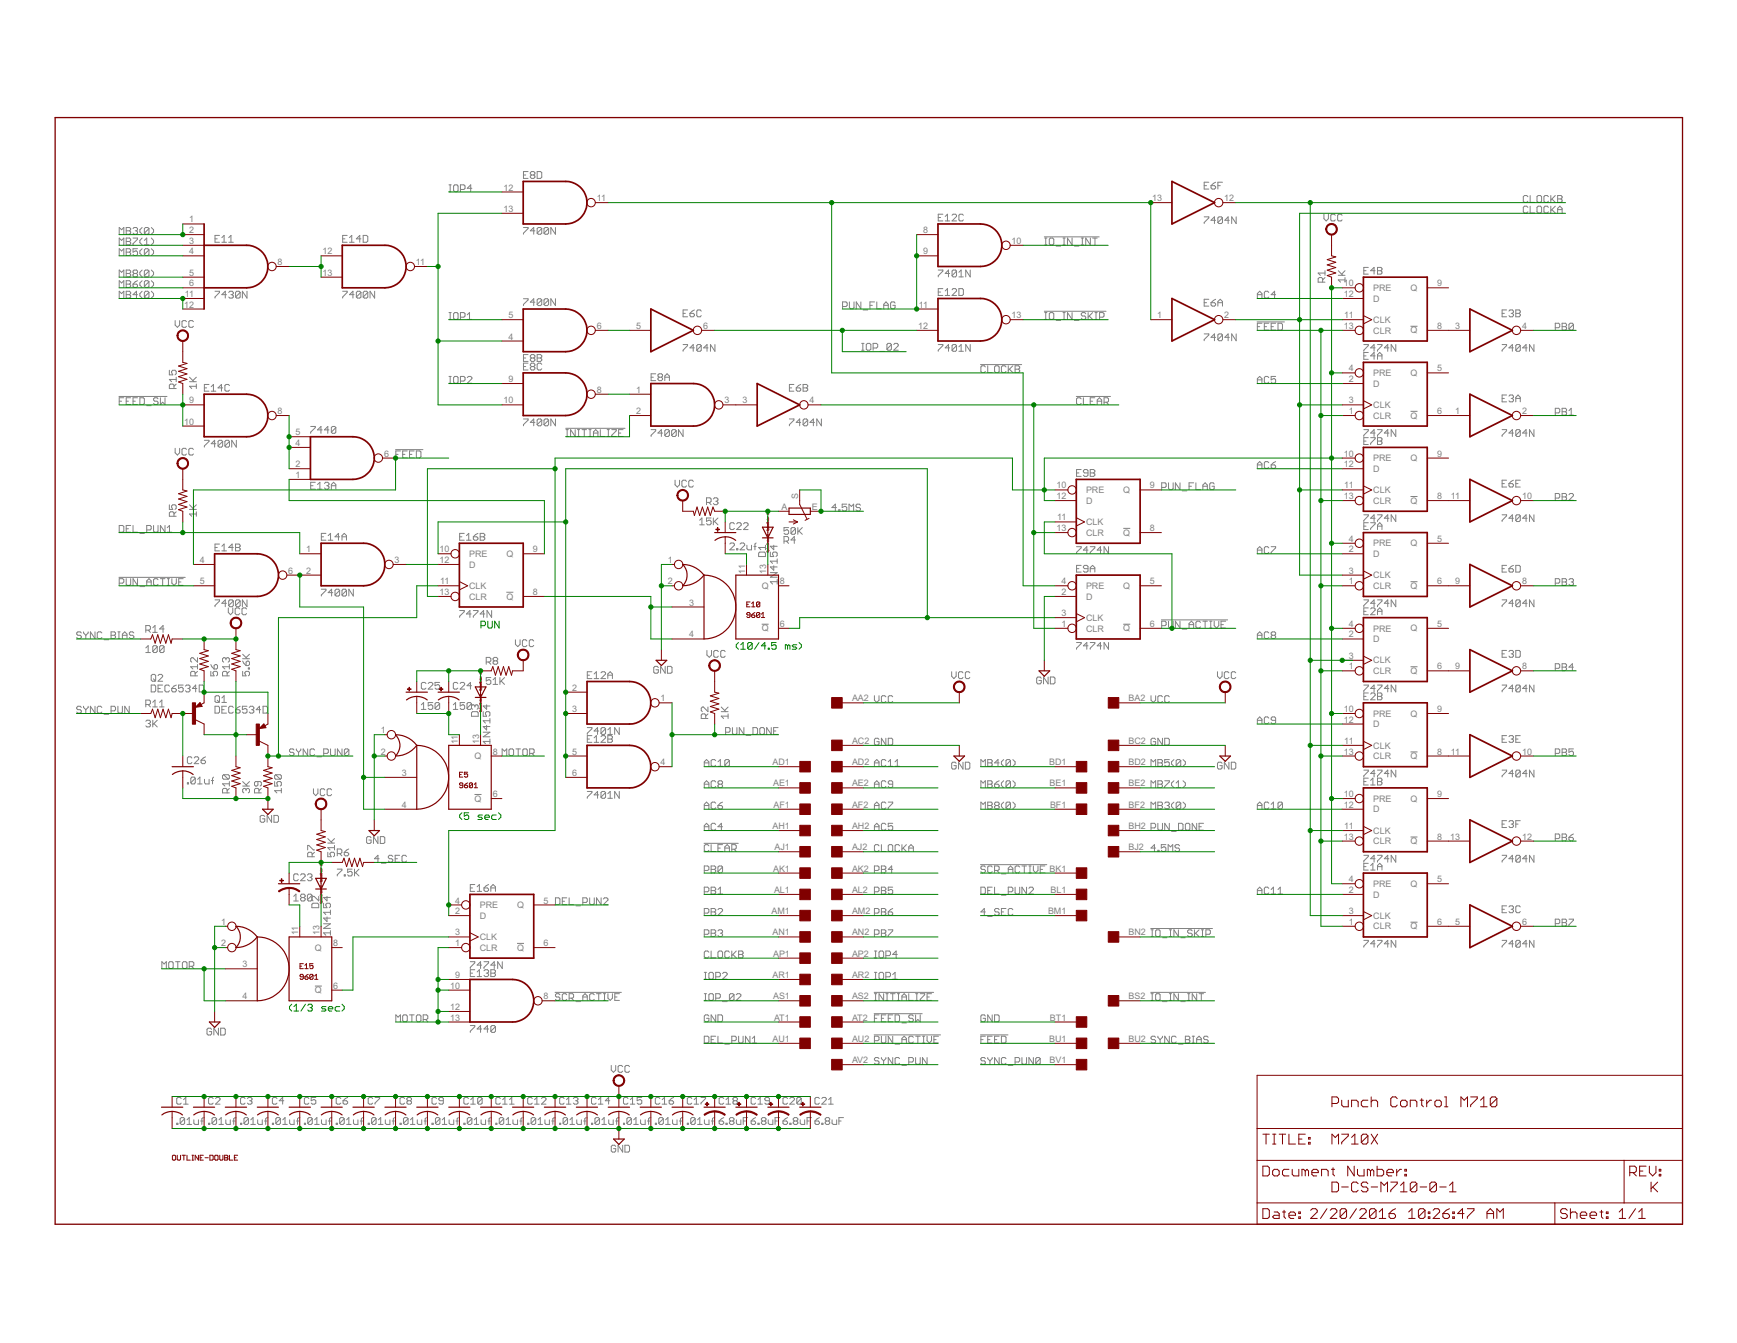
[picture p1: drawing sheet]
<svg xmlns="http://www.w3.org/2000/svg" width="279mm" height="216mm" viewBox="0 0 279 216" stroke-linecap="round" stroke-linejoin="round" font-family="sans-serif">
<defs><g id="words">
<g font-size="1.6" fill="#808080">
<text x="30.4" y="35.8">1</text>
<text x="81" y="30.6">12</text>
<text x="81" y="34.1">13</text>
<text x="96" y="32.3">11</text>
<text x="185.3" y="32.3">13</text>
<text x="196.9" y="32.3">12</text>
<text x="30.4" y="37.5">2</text>
<text x="30.4" y="39.2">3</text>
<text x="30.4" y="40.9">4</text>
<text x="51.9" y="40.9">12</text>
<text x="148.5" y="37.5">8</text>
<text x="148.5" y="40.9">9</text>
<text x="162.7" y="39.2">10</text>
<text x="29.7" y="47.7">11</text>
<text x="30.4" y="44.3">5</text>
<text x="30.4" y="46">6</text>
<text x="44.7" y="42.6">8</text>
<text x="51.9" y="44.3">13</text>
<text x="66.9" y="42.6">11</text>
<text x="216.1" y="47.7">12</text>
<text x="216.1" y="46">10</text>
<text x="220.9" y="46.8">PRE</text>
<text x="226.9" y="46.8">Q</text>
<text x="231.2" y="46">9</text>
<text x="29.6" y="49.4">12</text>
<text x="81.8" y="51.2">5</text>
<text x="96" y="52.9">6</text>
<text x="102.3" y="52.9">5</text>
<text x="113.1" y="52.9">6</text>
<text x="147.7" y="52.9">12</text>
<text x="147.8" y="49.4">11</text>
<text x="162.7" y="51.2">13</text>
<text x="186.1" y="51.2">1</text>
<text x="196.9" y="51.2">2</text>
<text x="216.1" y="52.9">13</text>
<text x="216.2" y="51.2">11</text>
<text x="220.9" y="53.6">CLR</text>
<text x="220.9" y="48.5">D</text>
<text x="220.9" y="51.9">CLK</text>
<text x="226.9" y="53.6">Q</text>
<text x="231.2" y="52.9">8</text>
<text x="234" y="52.9">3</text>
<text x="244.8" y="52.9">4</text>
<text x="81.8" y="54.6">4</text>
<text x="216.9" y="59.7">4</text>
<text x="231.2" y="59.7">5</text>
<text x="30.4" y="64.8">9</text>
<text x="81" y="64.8">10</text>
<text x="81.8" y="61.4">9</text>
<text x="96" y="63.1">8</text>
<text x="102.3" y="63.1">1</text>
<text x="116.5" y="64.8">3</text>
<text x="119.4" y="64.8">3</text>
<text x="130.2" y="64.8">4</text>
<text x="216.9" y="61.4">2</text>
<text x="216.9" y="64.8">3</text>
<text x="220.9" y="62.2">D</text>
<text x="220.9" y="65.6">CLK</text>
<text x="220.9" y="60.5">PRE</text>
<text x="226.9" y="60.5">Q</text>
<text x="29.6" y="68.3">10</text>
<text x="44.7" y="66.6">8</text>
<text x="47.6" y="71.7">4</text>
<text x="47.6" y="70">5</text>
<text x="102.3" y="66.6">2</text>
<text x="216.9" y="66.6">1</text>
<text x="220.9" y="67.3">CLR</text>
<text x="226.9" y="67.3">Q</text>
<text x="231.2" y="66.6">6</text>
<text x="234" y="66.6">1</text>
<text x="244.8" y="66.6">2</text>
<text x="47.6" y="76.8">1</text>
<text x="47.6" y="75.1">2</text>
<text x="61.8" y="73.4">6</text>
<text x="216.1" y="75.1">12</text>
<text x="216.1" y="73.4">10</text>
<text x="220.9" y="75.9">D</text>
<text x="220.9" y="74.2">PRE</text>
<text x="226.9" y="74.1">Q</text>
<text x="231.2" y="73.4">9</text>
<text x="125.7" y="82">A</text>
<text x="128.4" y="80.2" transform="rotate(-90 128.4 80.2)">S</text>
<text x="130.6" y="82">E</text>
<text x="169.9" y="80.2">12</text>
<text x="169.9" y="78.5">10</text>
<text x="170" y="83.7">11</text>
<text x="174.7" y="81">D</text>
<text x="174.7" y="79.3">PRE</text>
<text x="180.7" y="79.3">Q</text>
<text x="185" y="78.5">9</text>
<text x="216.1" y="80.2">13</text>
<text x="216.2" y="78.5">11</text>
<text x="220.9" y="81">CLR</text>
<text x="220.9" y="79.3">CLK</text>
<text x="226.9" y="81">Q</text>
<text x="231.2" y="80.2">8</text>
<text x="233.3" y="80.2">11</text>
<text x="244.8" y="80.2">10</text>
<text x="49.3" y="88.8">1</text>
<text x="70.7" y="88.8">10</text>
<text x="75.5" y="89.5">PRE</text>
<text x="81.5" y="89.5">Q</text>
<text x="85.7" y="88.8">9</text>
<text x="169.9" y="85.4">13</text>
<text x="174.7" y="86.1">CLR</text>
<text x="174.7" y="84.4">CLK</text>
<text x="180.7" y="86.1">Q</text>
<text x="185" y="85.4">8</text>
<text x="216.9" y="88.8">2</text>
<text x="216.9" y="87.1">4</text>
<text x="220.9" y="89.5">D</text>
<text x="220.9" y="87.8">PRE</text>
<text x="226.9" y="87.8">Q</text>
<text x="231.2" y="87.1">5</text>
<text x="32.2" y="90.5">4</text>
<text x="32.2" y="93.9">5</text>
<text x="46.4" y="92.2">6</text>
<text x="49.3" y="92.2">2</text>
<text x="63.5" y="90.5">3</text>
<text x="70.7" y="95.6">13</text>
<text x="70.7" y="90.5">12</text>
<text x="70.8" y="93.9">11</text>
<text x="75.5" y="91.3">D</text>
<text x="75.5" y="94.7">CLK</text>
<text x="85.7" y="95.6">8</text>
<text x="107.4" y="90.5">1</text>
<text x="107.4" y="93.9">2</text>
<text x="119.8" y="92.2" transform="rotate(-90 119.8 92.2)">11</text>
<text x="122.5" y="94.7">Q</text>
<text x="123.3" y="92.2" transform="rotate(-90 123.3 92.2)">13</text>
<text x="125.5" y="93.9">8</text>
<text x="170.7" y="95.6">2</text>
<text x="170.7" y="93.9">4</text>
<text x="174.7" y="94.7">PRE</text>
<text x="180.7" y="94.7">Q</text>
<text x="185" y="93.9">5</text>
<text x="216.9" y="93.9">1</text>
<text x="216.9" y="92.2">3</text>
<text x="220.9" y="94.7">CLR</text>
<text x="220.9" y="93">CLK</text>
<text x="226.9" y="94.7">Q</text>
<text x="231.2" y="93.9">6</text>
<text x="234" y="93.9">9</text>
<text x="244.8" y="93.9">8</text>
<text x="75.5" y="96.4">CLR</text>
<text x="81.5" y="96.4">Q</text>
<text x="110.9" y="97.3">3</text>
<text x="122.5" y="101.5">Q</text>
<text x="125.5" y="100.8">6</text>
<text x="170.7" y="100.8">1</text>
<text x="170.7" y="99.1">3</text>
<text x="174.7" y="101.5">CLR</text>
<text x="174.7" y="96.4">D</text>
<text x="174.7" y="99.8">CLK</text>
<text x="180.7" y="101.5">Q</text>
<text x="185" y="100.8">6</text>
<text x="216.9" y="100.8">4</text>
<text x="220.9" y="101.5">PRE</text>
<text x="226.9" y="101.5">Q</text>
<text x="231.2" y="100.8">5</text>
<text x="110.9" y="102.5">4</text>
<text x="216.9" y="107.6">1</text>
<text x="216.9" y="102.5">2</text>
<text x="216.9" y="105.9">3</text>
<text x="220.9" y="103.2">D</text>
<text x="220.9" y="106.7">CLK</text>
<text x="231.2" y="107.6">6</text>
<text x="234" y="107.6">9</text>
<text x="244.8" y="107.6">8</text>
<text x="92" y="111">2</text>
<text x="106.3" y="112.7">1</text>
<text x="137.1" y="112.7">AA2</text>
<text x="181.5" y="112.7">BA2</text>
<text x="220.9" y="108.4">CLR</text>
<text x="226.9" y="108.4">Q</text>
<text x="61.2" y="117.9">1</text>
<text x="73.6" y="119.6" transform="rotate(-90 73.6 119.6)">11</text>
<text x="77.1" y="119.6" transform="rotate(-90 77.1 119.6)">13</text>
<text x="92" y="114.5">3</text>
<text x="137.1" y="119.6">AC2</text>
<text x="181.5" y="119.6">BC2</text>
<text x="216.1" y="116.2">12</text>
<text x="216.1" y="114.5">10</text>
<text x="216.2" y="119.6">11</text>
<text x="220.9" y="116.9">D</text>
<text x="220.9" y="115.2">PRE</text>
<text x="226.9" y="115.2">Q</text>
<text x="231.2" y="114.5">9</text>
<text x="61.2" y="121.3">2</text>
<text x="64.7" y="124.7">3</text>
<text x="76.3" y="122">Q</text>
<text x="79.3" y="121.3">8</text>
<text x="92" y="121.3">5</text>
<text x="92" y="124.7">6</text>
<text x="106.3" y="123">4</text>
<text x="124.3" y="123">AD1</text>
<text x="137.1" y="123">AD2</text>
<text x="168.8" y="123">BD1</text>
<text x="181.5" y="123">BD2</text>
<text x="216.1" y="121.3">13</text>
<text x="220.9" y="122.1">CLR</text>
<text x="220.9" y="120.3">CLK</text>
<text x="226.9" y="122">Q</text>
<text x="231.2" y="121.3">8</text>
<text x="233.3" y="121.3">11</text>
<text x="244.8" y="121.3">10</text>
<text x="64.7" y="129.9">4</text>
<text x="76.3" y="128.9">Q</text>
<text x="79.3" y="128.1">6</text>
<text x="124.4" y="126.4">AE1</text>
<text x="124.4" y="129.9">AF1</text>
<text x="137.1" y="129.9">AF2</text>
<text x="137.1" y="126.4">AE2</text>
<text x="168.8" y="126.4">BE1</text>
<text x="168.9" y="129.9">BF1</text>
<text x="181.5" y="129.9">BF2</text>
<text x="181.5" y="126.4">BE2</text>
<text x="216.1" y="129.9">12</text>
<text x="216.1" y="128.1">10</text>
<text x="220.9" y="130.6">D</text>
<text x="220.9" y="128.9">PRE</text>
<text x="226.9" y="128.9">Q</text>
<text x="231.2" y="128.1">9</text>
<text x="124.3" y="133.3">AH1</text>
<text x="124.6" y="136.7">AJ1</text>
<text x="137.1" y="136.7">AJ2</text>
<text x="137.1" y="133.3">AH2</text>
<text x="181.5" y="136.7">BJ2</text>
<text x="181.5" y="133.3">BH2</text>
<text x="216.1" y="135">13</text>
<text x="216.2" y="133.3">11</text>
<text x="220.9" y="135.7">CLR</text>
<text x="220.9" y="134">CLK</text>
<text x="226.9" y="135.7">Q</text>
<text x="231.2" y="135">8</text>
<text x="233.2" y="135">13</text>
<text x="244.8" y="135">12</text>
<text x="124.4" y="140.1">AK1</text>
<text x="124.5" y="143.5">AL1</text>
<text x="137.1" y="143.5">AL2</text>
<text x="137.1" y="140.1">AK2</text>
<text x="168.8" y="140.1">BK1</text>
<text x="169" y="143.5">BL1</text>
<text x="216.9" y="143.5">2</text>
<text x="216.9" y="141.8">4</text>
<text x="220.9" y="142.6">PRE</text>
<text x="226.9" y="142.6">Q</text>
<text x="231.2" y="141.8">5</text>
<text x="35.6" y="148.7">1</text>
<text x="73.2" y="147">2</text>
<text x="73.2" y="145.2">4</text>
<text x="77.2" y="147.7">D</text>
<text x="77.2" y="146">PRE</text>
<text x="83.2" y="146">Q</text>
<text x="87.4" y="145.2">5</text>
<text x="124.1" y="147">AM1</text>
<text x="137.1" y="147">AM2</text>
<text x="168.6" y="147">BM1</text>
<text x="216.9" y="148.7">1</text>
<text x="216.9" y="147">3</text>
<text x="220.9" y="149.4">CLR</text>
<text x="220.9" y="144.3">D</text>
<text x="220.9" y="147.7">CLK</text>
<text x="226.9" y="149.4">Q</text>
<text x="231.2" y="148.7">6</text>
<text x="234" y="148.7">5</text>
<text x="244.8" y="148.7">6</text>
<text x="35.6" y="152.1">2</text>
<text x="39" y="155.5">3</text>
<text x="48" y="150.4" transform="rotate(-90 48 150.4)">11</text>
<text x="50.7" y="152.8">Q</text>
<text x="51.4" y="150.4" transform="rotate(-90 51.4 150.4)">13</text>
<text x="53.6" y="152.1">8</text>
<text x="73.2" y="152.1">1</text>
<text x="73.2" y="150.4">3</text>
<text x="77.2" y="152.8">CLR</text>
<text x="77.2" y="151.1">CLK</text>
<text x="83.2" y="152.8">Q</text>
<text x="87.4" y="152.1">6</text>
<text x="124.3" y="150.4">AN1</text>
<text x="124.4" y="153.8">AP1</text>
<text x="137.1" y="150.4">AN2</text>
<text x="137.1" y="153.8">AP2</text>
<text x="181.5" y="150.4">BN2</text>
<text x="39" y="160.6">4</text>
<text x="50.7" y="159.7">Q</text>
<text x="53.6" y="158.9">6</text>
<text x="72.4" y="158.9">10</text>
<text x="73.2" y="157.2">9</text>
<text x="87.4" y="160.6">8</text>
<text x="124.3" y="157.2">AR1</text>
<text x="124.4" y="160.6">AS1</text>
<text x="137.1" y="157.2">AR2</text>
<text x="137.1" y="160.6">AS2</text>
<text x="181.5" y="160.6">BS2</text>
<text x="72.4" y="162.4">12</text>
<text x="72.4" y="164.1">13</text>
<text x="124.3" y="167.5">AU1</text>
<text x="124.5" y="164.1">AT1</text>
<text x="137.1" y="164.1">AT2</text>
<text x="137.1" y="167.5">AU2</text>
<text x="168.8" y="167.5">BU1</text>
<text x="168.9" y="164.1">BT1</text>
<text x="181.5" y="167.5">BU2</text>
<text x="137.1" y="170.9">AV2</text>
<text x="168.8" y="170.9">BV1</text>
</g>
</g></defs>
<g fill="none" stroke="#800080" stroke-width=".16">
<path d="M123.3 84.8h.1M123.3 88.2h.1M123.4 83.5h.2v.2h-.1v-.2M123.4 86.9h.2v.2h-.1v-.2M123.4 85.2v.1l.2-.1v.1M123.4 84h.2v.1h-.2zM123.4 87.4h.2v.1l-.2 .1zM123.4 88.6v.1l.1 .1 .1-.2v.2M123.5 84.5v.1l.1-.1M123.5 87.9v.2l.1-.2M123.5 83.1v.1M123.5 83.8v.1"/>
<path d="M123.5 86.5v.1M123.5 87.2v.1M123.5 83.9h.1M123.5 83.2h.1M123.5 87.3h.1M123.5 86.6h.1M123.6 86v.1l-.1-.1-.1 .1M123.6 82.5v.2M123.6 83.3v.1l-.1-.1v.1M123.6 84.3v.1l-.1-.1v-.1v.2M123.6 84.7v.1M123.6 85.1l-.1-.2v.2h.2"/>
<path d="M123.6 86.7v.1l-.1-.1v.1M123.6 87.7v.1l-.1-.1v.1M123.6 88.2h.1M123.6 88.5v-.2l-.1 .1v.1h.2M123.6 84.8h-.1M123.6 88.2h-.1M123.6 82.6h-.2l.1 .1M77.1 110.4h.1M77.1 113.9h.1M77.2 109.2h.2v.1h-.1v-.1M77.2 112.6h.2v.1l-.1 .1v-.2M77.2 110.8v.1l.2-.1v.2"/>
<path d="M77.2 109.6h.2v.2h-.2zM77.2 113.1h.2v.1h-.2zM77.2 114.2v.2l.2-.2v.2M77.3 110.1v.2l.1-.2M77.3 113.6v.1l.1-.1M77.3 108.7v.1M77.3 109.4v.2M77.3 112.1v.2M77.3 112.8v.2M77.3 109.6h.1M77.3 108.8h.1M77.3 113h.1"/>
<path d="M77.3 112.3h.1M77.4 111.6v.2l-.2-.2v.2M77.4 108.2v.2M77.4 109v.1l-.1-.1v-.1v.2M77.4 109.9v.2l-.1-.2v.2M77.4 110.4v.1M77.4 110.7l-.1-.1v.1h.2M77.4 112.4v.1l-.1-.1v-.1v.2M77.4 113.3v.2l-.1-.2v.2M77.4 113.8v.1M77.4 114.2v-.2h-.1v.2h.2M77.4 110.4l-.1 .1"/>
<path d="M77.4 113.9h-.1M77.4 108.3h-.2l.1 .1M51.5 140h.3l-.1 .1-.1-.1M51.6 139.5l.1 .1M51.6 139.6h.2M51.8 139.8l-.1 .1-.1-.1 .1-.1v.2M51.8 139v.2M51.8 139.1h-.3l.1 .1M51.5 141.2h.1M51.5 144.7h.1M51.5 143.9l.2-.1 .1 .2h-.2zM51.5 143.4h.3v.1l-.2 .1v-.2"/>
<path d="M51.6 141.6l-.1 .1 .2-.1v.2M51.6 140.4h.1l.1 .1-.2 .1zM51.6 145l-.1 .2 .2-.2v.2M51.6 140.9v.2l.2-.2M51.6 144.4v.1l.2-.1M51.6 140.2l.1 .2M51.6 142.9l.1 .1M51.6 143.6l.1 .2M51.6 140.4h.2M51.6 143.8h.2M51.6 143h.2M51.8 142.4v.2l-.2-.2v.2"/>
<path d="M51.8 140.7l-.1 .1-.1-.1h.1v.1M51.8 141.2v.1M51.8 141.5l-.1-.1h-.1v.1h.3M51.8 143.2l-.1 .1-.1-.1 .1-.1v.2M51.8 144.1l-.1 .2-.1-.2h.1v.2M51.8 144.6v.1M51.8 144.9l-.1-.1h-.1v.1h.3M51.8 141.2l-.2 .1M51.8 144.7h-.2"/>
</g>
<g fill="none" stroke="#808080" stroke-width=".16">
<path d="M19.2 37.7v-1.1l.4 .3 .3-.3v1.1M19.2 39.4v-1.1l.4 .4 .3-.4v1.1M20.3 36.6h.5l.2 .1v.2l-.2 .2 .2 .2v.2l-.2 .2h-.5zM20.3 37.1h.5M20.3 38.3h.5l.2 .2v.2l-.2 .1 .2 .4-.2 .2h-.5zM20.3 40h.5l.2 .2-.2 .3 .2 .4-.2 .2h-.5zM20.3 38.8h.5M21.4 36.7l.2-.1h.3l.2 .1v.2l-.2 .2M21.4 38.3h.7v.2l-.7 .7v.2M21.8 37.1h.1M21.9 37.1l.2 .2v.2l-.2 .2h-.3l-.2-.2M22.1 40h-.7v.5l.4-.2h.1l.2 .2v.4l-.2 .2h-.3l-.2-.2"/>
<path d="M22.9 36.6l-.4 .3v.4l.4 .4M22.9 38.3l-.4 .4v.3l.4 .4M22.9 40l-.4 .3v.4l.4 .4M23.2 39.4h.8M23.2 38.7l.4-.4v1.1M24 36.7l-.2-.1h-.4l-.2 .1v.8M24 36.7v.8l-.2 .2h-.4l-.2-.2M24 36.7l-.8 .8M24.3 36.6l.4 .3v.4l-.4 .4M24.3 38.3l.4 .4v.3l-.4 .4M24.3 40l.4 .3v.4l-.4 .4M34.6 38.4h.3"/>
<path d="M35.3 37.8h-.7v1.1h.7M35.7 38.2l.3-.4v1.1M35.7 38.9h.7M36.8 38.9h.7M36.8 38.2l.3-.4v1.1M55.1 38.4h.4M55.8 37.8h-.7v1.1h.7M56.2 38.9h.8M56.2 38.2l.4-.4v1.1M58.1 38.4h-.8l.6-.6v1.1M58.4 37.8h.6l.2 .2v.8l-.2 .1h-.6zM72.2 30.8h.4"/>
<path d="M72.2 29.7h.4M72.4 29.7v1.1M73.2 29.7h.3l.2 .2v.7l-.2 .2h-.3l-.2-.2v-.7zM74.1 30.5h.5l.2-.2v-.4l-.2-.2h-.5v1.1M75.9 30.3h-.7l.5-.6v1.1M84.2 36.6h.7v.1l-.7 .8v.2M84.2 28.1h.4M84.9 27.6h-.7v1.1h.7M85.5 28.1l-.2 .2 .2 .4h.4l.1-.2-.1-.4M85.5 28.1l-.2-.2 .2-.3h.4l.1 .2-.1 .3M85.5 28.1h.4M86 37.1h-.7l.6-.5v1.1"/>
<path d="M86.4 27.6h.6l.1 .2v.7l-.1 .2h-.6zM87.1 36.7l-.1-.1h-.4l-.2 .1v.8M87.1 36.7v.8l-.1 .2h-.4l-.2-.2M87.1 36.7l-.7 .8M88.2 36.7l-.1-.1h-.4l-.2 .1v.8M88.2 36.7v.8l-.1 .2h-.4l-.2-.2M88.2 36.7l-.7 .8M89.3 36.6v1.1l-.7-1.1v1.1M150.9 35h.4M151.7 34.4h-.8v1.1h.8M152 35.5h.8M152 34.8l.4-.4v1.1"/>
<path d="M153.1 34.6l.2-.2h.4l.2 .2v.2l-.8 .7h.8M155 34.6l-.2-.2h-.4l-.2 .2v.7l.2 .2h.4l.2-.2M168 38.1h8.8M168 38.3h.4M168 39.4h.4M168.2 38.3v1.1M169 38.3h.3l.2 .2v.7l-.2 .2h-.3l-.2-.2v-.7zM169.9 39.6h.7M171 38.3h.3M171 39.4h.3M171.2 38.3v1.1M172.4 38.3v1.1l-.7-1.1v1.1"/>
<path d="M172.8 39.6h.7M173.9 38.3h.4M173.9 39.4h.4M174.1 38.3v1.1M175.4 38.3v1.1l-.8-1.1v1.1M175.7 38.3h.8M176.1 38.3v1.1M193.7 34.9h.7v.1l-.7 .8v.1M193.7 29.8h.4M194.4 29.3h-.7v1.1h.7M194.8 29.8h.5l.2 .4-.2 .2h-.3l-.2-.2zM195.5 35.4h-.7l.5-.5v1"/>
<path d="M195.5 29.3l-.7 .5M195.9 29.8h.4M196.6 29.3h-.7v1.1M196.6 35l-.2-.1h-.3l-.2 .1v.8M196.6 35v.8l-.2 .1h-.3l-.2-.1M196.6 35l-.7 .8M197.7 35.4h-.7l.5-.5v1M198.8 34.9v1l-.7-1v1M213 34.4v.8l.3 .3 .4-.3v-.8M214.8 34.6l-.2-.2h-.4l-.1 .2v.7l.1 .2h.4l.2-.2M215.9 34.6l-.2-.2h-.4l-.1 .2v.7l.1 .2h.4l.2-.2M245.8 31.6l-.2-.2h-.4l-.2 .2v.7l.2 .2h.4l.2-.2"/>
<path d="M245.8 33.3l-.2-.2h-.4l-.2 .2v.8l.2 .1h.4l.2-.1M246.1 33.1v1.1h.8M246.1 31.4v1.1h.8M247.2 33.3l.2-.2h.4l.2 .2v.8l-.2 .1h-.4l-.2-.1zM247.4 31.4h.4l.2 .2v.7l-.2 .2h-.4l-.2-.2v-.7zM249.1 33.3l-.2-.2h-.4l-.2 .2v.8l.2 .1h.4l.2-.1M249.1 31.6l-.2-.2h-.4l-.2 .2v.7l.2 .2h.4l.2-.2M249.4 31.4v1.1M249.4 33.1v1.1M249.6 33.7l.6 .5M249.6 32l.6 .5M250.2 33.1l-.8 .8"/>
<path d="M250.2 31.4l-.8 .8M250.5 34.2v-.7l.4-.4 .4 .4v.7M250.5 31.4h.6l.2 .2-.2 .4 .2 .3-.2 .2h-.6zM250.5 33.7h.8M250.5 32h.6M19.2 41.1v-1.1l.4 .3 .3-.3v1.1M19.2 44.5v-1.1l.4 .4 .3-.4v1.1M19.2 46.2v-1.1l.4 .4 .3-.4v1.1M19.2 47.9v-1.1l.4 .4 .3-.4v1.1M20.3 43.4h.5l.2 .2v.2l-.2 .2 .2 .1v.2l-.2 .2h-.5zM20.3 44h.5M20.3 46.8h.5l.2 .2v.2l-.2 .2 .2 .2v.2l-.2 .1h-.5z"/>
<path d="M20.3 47.4h.5M20.3 45.1h.5l.2 .2v.2l-.2 .2 .2 .1v.2l-.2 .2h-.5zM20.3 40.5h.5M20.3 45.7h.5M21.4 45.7h.5l.2 .1v.2l-.2 .2h-.3l-.2-.2zM21.6 44l-.2-.2v-.2l.2-.2h.3l.2 .2-.2 .4M21.6 44h.3M21.6 44l-.2 .1 .2 .4h.3l.2-.2v-.2l-.2-.1M22.1 47.4h-.7l.5-.6v1.1M22.1 45.1l-.3 .2-.4 .4M22.9 43.4l-.4 .4v.3l.4 .4M22.9 45.1l-.4 .4v.3l.4 .4"/>
<path d="M22.9 46.8l-.4 .4v.4l.4 .3M24 43.6l-.2-.2h-.4l-.2 .2v.7M24 43.6v.7l-.2 .2h-.4l-.2-.2M24 47l-.2-.2h-.4l-.2 .2v.8M24 47v.8l-.2 .1h-.4l-.2-.1M24 40.2l-.2-.2h-.4l-.2 .2v.7M24 45.3l-.2-.2h-.4l-.2 .2v.7M24 40.2v.7l-.2 .2h-.4l-.2-.2M24 45.3v.7l-.2 .2h-.4l-.2-.2M24 47l-.8 .8M24 40.2l-.8 .7M24 45.3l-.8 .7"/>
<path d="M24 43.6l-.8 .7M24.3 43.4l.4 .4v.3l-.4 .4M24.3 45.1l.4 .4v.3l-.4 .4M24.3 46.8l.4 .4v.4l-.4 .3M27.2 59.5v.8h.6l-.2-.6 .2-.2h.4l.1 .2v.4l-.1 .2M28.2 51.5v.8l.3 .3 .4-.3v-.8M30 51.7l-.2-.2h-.3l-.2 .2v.8l.2 .1h.3l.2-.1M31.1 51.7l-.2-.2h-.3l-.2 .2v.8l.2 .1h.3l.2-.1M34.6 46.8h.7v.2l-.7 .8v.1M36.4 47.4h-.7l.5-.6v1.1M36.8 47l.2-.2h.3l.2 .2v.2l-.2 .2M37.1 47.4h.2"/>
<path d="M37.3 47.4l.2 .2v.2l-.2 .1h-.3l-.2-.1M38.6 47l-.2-.2h-.3l-.2 .2v.8M38.6 47v.8l-.2 .1h-.3l-.2-.1M38.6 47l-.7 .8M39.7 46.8v1.1l-.7-1.1v1.1M55.1 46.8h.7v.2l-.7 .8v.1M57 47.4h-.8l.6-.6v1.1M58.1 47l-.2-.2h-.4l-.2 .2v.8M58.1 47v.8l-.2 .1h-.4l-.2-.1M58.1 47l-.8 .8M59.2 47l-.2-.2h-.4l-.2 .2v.8M59.2 47v.8l-.2 .1h-.4l-.2-.1"/>
<path d="M59.2 47l-.8 .8M60.3 46.8v1.1l-.8-1.1v1.1M72.2 51.4h.4M72.2 50.2h.4M72.4 50.2v1.2M73 50.4l.2-.2h.3l.2 .2v.8l-.2 .2h-.3l-.2-.2zM74.1 51h.5l.2-.2v-.4l-.2-.2h-.5v1.2M75.2 51.4h.7M75.2 50.6l.3-.4v1.2M84.2 48h.7v.2l-.7 .7v.2M84.2 57.6h.4M84.2 58.9h.4"/>
<path d="M84.9 57h-.7v1.1h.7M84.9 58.4h-.7v1.1h.7M85.5 57.6l-.2-.2v-.2l.2-.2h.4l.1 .2v.2l-.1 .2M85.5 57.6l-.2 .1 .2 .4h.4l.1-.2-.1-.3M85.5 57.6h.4M85.5 58.9l-.2-.2 .2-.3h.4l.1 .2-.1 .3M85.5 58.9l-.2 .2 .2 .4h.4l.1-.2-.1-.4M85.5 58.9h.4M86 48.6h-.7l.6-.6v1.1M86.4 57h.6l.1 .2v.2l-.1 .2 .1 .3-.1 .2h-.6zM86.4 57.6h.6M87.1 48.2l-.1-.2h-.4l-.2 .2v.7"/>
<path d="M87.1 58.6l-.1-.2h-.4l-.2 .2v.7l.2 .2h.4l.1-.2M87.1 48.2v.7l-.1 .2h-.4l-.2-.2M87.1 48.2l-.7 .7M88.2 48.2l-.1-.2h-.4l-.2 .2v.7M88.2 48.2v.7l-.1 .2h-.4l-.2-.2M88.2 48.2l-.7 .7M89.3 48v1.1l-.7-1.1v1.1M109.9 55.4h.7v.2l-.7 .7v.2M109.9 50.4h.3M110.6 49.8h-.7v1.1h.7M111 50.4h.5l.2 .1v.2l-.2 .2h-.4l-.1-.2zM111.7 55.9h-.7l.5-.5v1.1"/>
<path d="M111.7 49.8l-.7 .6M112.8 55.6l-.2-.2h-.4l-.1 .2v.7M112.8 55.6v.7l-.2 .2h-.4l-.1-.2M112.8 50l-.2-.2h-.4l-.1 .2v.7l.1 .2h.4l.2-.2M112.8 55.6l-.7 .7M113.9 55.9h-.7l.5-.5v1.1M115 55.4v1.1l-.7-1.1v1.1M135.5 49.3h.6l.2-.2v-.4l-.2-.2h-.6v1.1M136.6 48.5v.9l.2 .2h.4l.2-.2v-.9M138.5 48.5v1.1l-.8-1.1v1.1M138.6 56.3h.4M138.6 55.2h.4"/>
<path d="M138.8 55.2v1.1M138.8 49.8h.8M139.3 55.4l.2-.2h.4l.2 .2v.7l-.2 .2h-.4l-.2-.2zM139.9 49.1h.4M140.4 55.9h.6l.2-.1v-.4l-.2-.2h-.6v1.1M140.7 48.5h-.8v1.1M141 48.5v1.1h.8M141.5 56.5h.8M142.2 49.6v-.7l.3-.4 .4 .4v.7M142.2 49.1h.7M143.4 55.4v.7l-.2 .2h-.4l-.1-.2M143.4 55.4l-.2-.2h-.4l-.1 .2v.7"/>
<path d="M143.4 55.4l-.7 .7M143.8 55.4l.1-.2h.4l.2 .2v.2l-.7 .7h.7M144 48.7l-.2-.2h-.4l-.1 .2v.7l.1 .2h.4l.2-.2v-.3h-.4M150.9 43.4h.8v.2l-.8 .7v.2M150.9 55.4h.8v.2l-.8 .7v.2M150.9 46.9h.4M151.7 46.4h-.8v1.1h.8M152 46.8l.4-.4v1.1M152 47.5h.8M152.8 44h-.8l.6-.6v1.1M152.8 55.9h-.8l.6-.5v1.1M153.1 46.6l.2-.2h.4l.2 .2v.2l-.8 .7h.8"/>
<path d="M153.9 43.6l-.2-.2h-.4l-.2 .2v.7M153.9 55.6l-.2-.2h-.4l-.2 .2v.7M153.9 43.6v.7l-.2 .2h-.4l-.2-.2M153.9 55.6v.7l-.2 .2h-.4l-.2-.2M153.9 43.6l-.8 .7M153.9 55.6l-.8 .7M154.2 44.5h.8M154.2 43.8l.4-.4v1.1M154.2 55.8l.4-.4v1.1M154.2 56.5h.8M154.2 46.4h.6l.2 .2v.7l-.2 .2h-.6zM156.1 43.4v1.1l-.8-1.1v1.1"/>
<path d="M156.1 55.4v1.1l-.8-1.1v1.1M157.7 58.6h6.6M158.5 59l-.2-.2h-.4l-.1 .2v.7l.1 .2h.4l.2-.2M158.9 58.8v1.1h.7M160 59l.2-.2h.3l.2 .2v.7l-.2 .2h-.3l-.2-.2zM161.8 59l-.2-.2h-.3l-.2 .2v.7l.2 .2h.3l.2-.2M162.2 58.8v1.1M162.4 59.4l.5 .5M162.9 58.8l-.7 .7M163.3 58.8h.5l.2 .2-.2 .4 .2 .3-.2 .2h-.5zM163.3 59.4h.5M168 50h9.9"/>
<path d="M168 51.4h.4M168 50.2h.4M168.2 50.2v1.2M169 50.2h.3l.2 .2v.8l-.2 .2h-.3l-.2-.2v-.8zM169.9 51.5h.7M171 51.4h.3M171 50.2h.3M171.2 50.2v1.2M172.4 50.2v1.2l-.7-1.2v1.2M172.8 51.5h.7M174.6 50.4l-.1-.2h-.4l-.2 .4 .2 .2h.4l.1 .4-.1 .2h-.4l-.2-.2M175 50.2v1.2"/>
<path d="M175.2 50.8l.5 .6M175.7 50.2l-.7 .8M176.1 51.4h.4M176.1 50.2h.4M176.3 50.2v1.2M176.9 51h.5l.2-.2v-.4l-.2-.2h-.5v1.2M193.7 53.7h.7v.1l-.7 .8v.2M193.7 48.7h.4M194.4 48.1h-.7v1.1h.7M194.8 48.7h.5l.2 .3-.2 .2h-.3l-.2-.2zM195.5 54.2h-.7l.5-.5v1.1M195.5 48.1l-.7 .6"/>
<path d="M195.9 49.2v-.7l.4-.4 .3 .4v.7M195.9 48.7h.7M196.6 53.8l-.2-.1h-.3l-.2 .1v.8M196.6 53.8v.8l-.2 .2h-.3l-.2-.2M196.6 53.8l-.7 .8M197.7 54.2h-.7l.5-.5v1.1M198.8 53.7v1.1l-.7-1.1v1.1M202.2 51.8h4.4M202.2 47.4h.8M202.2 47.9v-.7l.4-.4 .4 .4v.7M202.2 52.5h.4M203 52h-.8v1.1"/>
<path d="M203.4 52.5h.3M204.1 47l-.2-.2h-.4l-.1 .2v.8l.1 .1h.4l.2-.1M204.1 52h-.7v1.1h.7M204.5 52.5h.3M205.2 47.4h-.7l.5-.6v1.1M205.2 52h-.7v1.1h.7M205.6 52h.5l.2 .2v.7l-.2 .2h-.5zM212.7 45.4v-.6l-.1-.2h-.4l-.2 .2v.6h1.1M213.1 44.6l-.4 .4M213.1 43.9h-1.1l.4 .4M213.1 43.5v.8M215.3 44.3h1"/>
<path d="M215.3 43.5l.7 .8M216.3 45h-1l.3 .4M216.3 44.6v.8M216.3 43.5l-.5 .6M219.4 55.4h.7v.2l-.7 .7v.2M219.4 57.2h.3M219.4 43.5h.3M220.1 43h-.7v1.1h.7M220.1 56.7h-.7v1.1h.7M221.2 55.9h-.7l.5-.5v1.1M221.2 43.5h-.7l.5-.5v1.1M221.2 57.2h-.7l.5-.5v1.1"/>
<path d="M221.6 55.4h.7v.2l-.7 .7v.2M221.6 43h.5l.2 .2v.1l-.2 .2 .2 .4-.2 .2h-.5zM221.6 57.8v-.8l.3-.3 .4 .3v.8M221.6 57.2h.7M221.6 43.5h.5M223.4 55.9h-.7l.5-.5v1.1M224.5 55.4v1.1l-.7-1.1v1.1M226.9 52.5h1.1M241.6 55.4h.7v.2l-.7 .7v.2M241.6 50.4h.4M242.3 49.8h-.7v1.1h.7M242.7 50l.2-.2h.4l.1 .2-.1 .4"/>
<path d="M243.1 50.4h.2M243.3 50.4l.1 .1-.1 .4h-.4l-.2-.2M243.4 55.9h-.7l.6-.5v1.1M243.8 49.8h.6l.1 .2-.1 .4 .1 .1v.2l-.1 .2h-.6zM243.8 50.4h.6M244.5 55.6l-.1-.2h-.4l-.2 .2v.7M244.5 55.6v.7l-.1 .2h-.4l-.2-.2M244.5 55.6l-.7 .7M245.6 55.9h-.7l.6-.5v1.1M246.7 55.4v1.1l-.7-1.1v1.1M250.2 52.7h.5l.2-.2v-.3l-.2-.2h-.5v1.1M251.3 52h.5l.2 .2-.2 .3 .2 .2v.2l-.2 .2h-.5z"/>
<path d="M251.3 52.5h.5M253.1 52.2l-.2-.2h-.3l-.2 .2v.7M253.1 52.2v.7l-.2 .2h-.3l-.2-.2M253.1 52.2l-.7 .7M19.1 63.7h7.8M19.2 64.5h.4M19.9 63.9h-.7v1.1M20.3 64.5h.4M21 63.9h-.7v1.1h.7M21.4 64.5h.4M22.1 63.9h-.7v1.1h.7M22.5 63.9h.6l.1 .2v.8l-.1 .1h-.6z"/>
<path d="M23.6 65.2h.7M25.4 64.1l-.1-.2h-.4l-.2 .2v.2l.2 .2h.4l.1 .2v.2l-.1 .1h-.4l-.2-.1M25.8 63.9v1.1l.4-.3 .3 .3v-1.1M28 62.5v-.6l-.2-.2h-.4l-.2 .2v.6h1.1M28.2 72.1v.7l.3 .4 .4-.4v-.7M28.3 60.6v.8M28.3 61.7l-.3 .4M28.3 61h-1.1l.4 .4M30 72.2l-.2-.1h-.3l-.2 .1v.8l.2 .2h.3l.2-.2M30.5 60.6l.7 .8M30.5 61.4h1.1M31.1 72.2l-.2-.1h-.3l-.2 .1v.8l.2 .2h.3l.2-.2"/>
<path d="M31.6 62.1h-1.1l.3 .4M31.6 61.7v.8M31.6 60.6l-.6 .6M32.9 70.8h.7v.2l-.7 .7v.2M32.9 62.4h.3M33.6 61.8h-.7v1.1h.7M34 62.9h.7M34 62.2l.3-.4v1.1M34.7 71.3h-.7l.5-.5v1.1M35.8 71l-.2-.2h-.3l-.2 .2v.7M35.8 71v.7l-.2 .2h-.3l-.2-.2M35.8 71l-.7 .7"/>
<path d="M35.8 62.4h-.7l.5-.6v1.1M36.9 71l-.2-.2h-.3l-.2 .2v.7M36.9 71v.7l-.2 .2h-.3l-.2-.2M36.9 62l-.2-.2h-.3l-.2 .2v.7l.2 .2h.3l.2-.2M36.9 71l-.7 .7M38 70.8v1.1l-.7-1.1v1.1M50 68.6h.7v.1l-.7 .8v.2M50 78.1h.4M50.7 77.5h-.7v1.1h.7M51.1 78.6h.7M51.1 77.9l.4-.4v1.1M51.8 69.1h-.7l.5-.5v1.1"/>
<path d="M52.2 77.7l.2-.2h.3l.2 .2-.2 .4M52.6 78.1h.1M52.7 78.1l.2 .2-.2 .3h-.3l-.2-.2M52.9 69.1h-.7l.5-.5v1.1M53.3 78.6v-.7l.4-.4 .3 .4v.7M53.3 78.1h.7M54 68.7l-.2-.1h-.3l-.2 .1v.8M54 68.7v.8l-.2 .2h-.3l-.2-.2M54 68.7l-.7 .8M63.6 72.3h4.4M63.7 73h.3M64.4 72.5h-.7v1.1"/>
<path d="M64.8 73h.3M65.5 72.5h-.7v1.1h.7M65.9 73h.4M66.6 72.5h-.7v1.1h.7M67 72.5h.5l.2 .2v.7l-.2 .2h-.5zM72.2 61.6h.4M72.2 60.5h.4M72.4 60.5v1.1M73.2 60.5h.3l.2 .2v.7l-.2 .2h-.3l-.2-.2v-.7zM74.1 61.3h.5l.2-.2v-.4l-.2-.2h-.5v1.1M75.2 60.7l.2-.2h.3l.2 .2v.2l-.7 .7h.7M84.2 67.4h.7v.1l-.7 .8v.2"/>
<path d="M86 67.9h-.7l.6-.5v1.1M87.1 67.5l-.1-.1h-.4l-.2 .1v.8M87.1 67.5v.8l-.1 .2h-.4l-.2-.2M87.1 67.5l-.7 .8M88.2 67.5l-.1-.1h-.4l-.2 .1v.8M88.2 67.5v.8l-.1 .2h-.4l-.2-.2M88.2 67.5l-.7 .8M89.3 67.4v1.1l-.7-1.1v1.1M91 68.9h9.5M91 69.1h.4M91 70.2h.4M91.2 69.1v1.1"/>
<path d="M92.5 69.1v1.1l-.7-1.1v1.1M92.9 69.1h.3M92.9 70.2h.3M93.1 69.1v1.1M93.6 69.1h.7M94 69.1v1.1M94.7 69.1h.4M94.7 70.2h.4M94.9 69.1v1.1M95.5 69.6h.7M95.5 70.2v-.8l.3-.3 .4 .3v.8M96.6 69.1v1.1h.7"/>
<path d="M97.7 69.1h.3M97.7 70.2h.3M97.9 69.1v1.1M98.4 69.1h.7v.2l-.7 .7v.2h.7M99.5 69.6h.4M100.2 69.1h-.7v1.1h.7M104.7 69.1h.8v.2l-.8 .7v.2M104.7 60.6h.4M105.5 60.1h-.8v1.1h.8M106 60.6l-.2-.1v-.2l.2-.2h.4l.2 .2v.2l-.2 .1M106 60.6l-.2 .2v.2l.2 .2h.4l.2-.2v-.2l-.2-.2M106 60.6h.4"/>
<path d="M106.6 69.6h-.8l.6-.5v1.1M106.9 61.2v-.7l.4-.4 .4 .4v.7M106.9 60.6h.8M107.7 69.3l-.2-.2h-.4l-.2 .2v.7M107.7 69.3v.7l-.2 .2h-.4l-.2-.2M107.7 69.3l-.8 .7M108.6 77.2v.7l.3 .4 .4-.4v-.7M108.8 69.3l-.2-.2h-.4l-.2 .2v.7M108.8 69.3v.7l-.2 .2h-.4l-.2-.2M108.8 69.3l-.8 .7M109.9 69.1v1.1l-.8-1.1v1.1M110.4 77.4l-.2-.2h-.3l-.2 .2v.7l.2 .2h.3l.2-.2"/>
<path d="M111.5 77.4l-.2-.2h-.3l-.2 .2v.7l.2 .2h.3l.2-.2M127 67.4h.7v.1l-.7 .8v.2M127 62.4h.3M127.7 61.8h-.7v1.1h.7M128.1 62.4h.5l.2 .1v.2l-.2 .2h-.3l-.2-.2zM128.8 67.9h-.7l.5-.5v1.1M128.8 61.8l-.4 .2-.3 .4M129.2 61.8h.5l.2 .2v.2l-.2 .2 .2 .1v.2l-.2 .2h-.5zM129.2 62.4h.5M129.9 67.5l-.2-.1h-.3l-.2 .1v.8M129.9 67.5v.8l-.2 .2h-.3l-.2-.2M129.9 67.5l-.7 .8"/>
<path d="M131 67.9h-.7l.5-.5v1.1M132.1 67.4v1.1l-.7-1.1v1.1M173.1 63.7h5.5M173.2 76h.3M173.9 64.1l-.2-.2h-.3l-.2 .2v.8l.2 .1h.3l.2-.1M173.9 75.5h-.7v1.1h.7M174.3 63.9v1.1h.7M175 76h-.5l-.2-.2 .2-.3h.3l.2 .2v.7l-.2 .2h-.3l-.2-.2M175.4 75.5h.5l.2 .2-.2 .3 .2 .4-.2 .2h-.5zM175.4 76h.5M175.4 64.5h.3M176.1 63.9h-.7v1.1h.7"/>
<path d="M176.5 64.5h.7M176.5 65v-.7l.3-.4 .4 .4v.7M177.6 64.7h.5l.2-.2v-.4l-.2-.2h-.5v1.1M177.9 64.7l.4 .3M186.9 78.4h.5l.2-.2v-.4l-.2-.2h-.5v1.1M188 77.6v.9l.2 .2h.3l.2-.2v-.9M189.8 77.6v1.1l-.7-1.1v1.1M190.2 78.9h.7M191.3 78.2h.3M192 77.6h-.7v1.1M192.4 77.6v1.1h.7M193.5 78.2h.7"/>
<path d="M193.5 78.7v-.7l.3-.4 .4 .4v.7M195.3 77.8l-.2-.2h-.3l-.2 .2v.7l.2 .2h.3l.2-.2v-.3h-.4M202.2 61.6v-.7l.4-.4 .4 .4v.7M202.2 75.3v-.7l.4-.4 .4 .4v.7M202.2 61.1h.8M202.2 74.7h.8M204.1 60.7l-.2-.2h-.4l-.1 .2v.7l.1 .2h.4l.2-.2M204.1 74.4l-.2-.2h-.4l-.1 .2v.7l.1 .2h.4l.2-.2M204.5 74.7h.5l.2 .4-.2 .2h-.4l-.1-.2zM205.2 60.5h-.7v.6l.3-.2h.2l.2 .2v.3l-.2 .2h-.4l-.1-.2M205.2 74.2l-.7 .5M219.4 69.1h.7v.2l-.7 .7v.2"/>
<path d="M219.4 70.9h.3M220.1 70.4h-.7v1.1h.7M220.5 70.4h.7v.1l-.7 .8v.2M221.2 69.6h-.7l.5-.5v1.1M221.6 69.1h.7v.2l-.7 .7v.2M221.6 70.4h.5l.2 .1-.2 .4 .2 .2v.2l-.2 .2h-.5zM221.6 70.9h.5M223.4 69.6h-.7l.5-.5v1.1M224.5 69.1v1.1l-.7-1.1v1.1M226.9 66.1h1.1M226.9 79.8h1.1M241.6 69.1h.7v.2l-.7 .7v.2"/>
<path d="M241.6 64.1h.4M241.6 77.7h.4M242.3 63.5h-.7v1.1h.7M242.3 77.2h-.7v1.1h.7M242.7 77.7h.6l.1 .4-.1 .2h-.4l-.2-.2zM242.7 63.7l.2-.2h.4l.1 .2v.2l-.1 .2M243.1 64.1h.2M243.3 64.1l.1 .1v.2l-.1 .2h-.4l-.2-.2M243.4 69.6h-.7l.6-.5v1.1M243.4 77.2l-.7 .5M243.8 64.6v-.7l.4-.4 .3 .4v.7M243.8 64.1h.7"/>
<path d="M243.8 77.7h.4M244.5 69.3l-.1-.2h-.4l-.2 .2v.7M244.5 69.3v.7l-.1 .2h-.4l-.2-.2M244.5 77.2h-.7v1.1h.7M244.5 69.3l-.7 .7M245.6 69.6h-.7l.6-.5v1.1M246.7 69.1v1.1l-.7-1.1v1.1M250.2 66.4h.5l.2-.2v-.4l-.2-.2h-.5v1.1M251.3 65.6h.5l.2 .2v.2l-.2 .2 .2 .4-.2 .1h-.5zM251.3 79.3h.5l.2 .2-.2 .4 .2 .3-.2 .2h-.5zM251.3 66.2h.5M251.3 79.9h.5"/>
<path d="M252.4 79.5l.2-.2h.3l.2 .2v.2l-.7 .7h.7M252.4 66.7h.7M252.4 66l.3-.4v1.1M19.1 92.8h10.7M19.2 84.5h.5l.2 .1v.8l-.2 .2h-.5zM19.2 93.7h.5l.2-.1v-.4l-.2-.2h-.5v1.1M20.3 93v.9l.2 .2h.3l.2-.2v-.9M20.3 85h.4M21 84.5h-.7v1.1h.7M21.4 84.5v1.1h.7M22.1 93v1.1l-.7-1.1v1.1M22.5 85.7h.7"/>
<path d="M22.5 94.3h.7M23.6 85.2h.6l.1-.2v-.4l-.1-.1h-.6v1.1M23.6 94.1v-.7l.4-.4 .3 .4v.7M23.6 93.6h.7M24.7 84.5v.9l.2 .2h.4l.1-.2v-.9M25.4 93.2l-.1-.2h-.4l-.2 .2v.7l.2 .2h.4l.1-.2M25.8 93h.7M26.2 93v1.1M26.5 84.5v1.1l-.7-1.1v1.1M26.9 93h.4M26.9 94.1h.4M26.9 85.6h.7"/>
<path d="M26.9 84.8l.4-.3v1.1M27.1 93v1.1M27.2 81.2v.7h.6l-.2-.4v-.2l.2-.1h.4l.1 .1v.4l-.1 .2M27.6 93v.7l.4 .4 .4-.4v-.7M28 83v-.6l-.2-.1h-.4l-.2 .1v.6h1.1M28.3 82.3l-.3 .3M28.7 93.6h.4M29.5 93h-.8v1.1h.8M30.5 81.9h1.1M30.5 81.2l.7 .7M31.6 82.3v.7M31.6 82.6h-1.1l.3 .4"/>
<path d="M31.6 81.2l-.6 .5M34.6 96.4h.7v.2l-.7 .7v.2M34.6 88h.3M35.3 87.5h-.7v1.1h.7M35.7 88.6h.7M35.7 87.8l.3-.3v1.1M36.4 97h-.7l.5-.6v1.1M36.7 97.7v.7l.4 .4 .3-.4v-.7M37.5 96.6l-.2-.2h-.3l-.2 .2v.7M37.5 96.6v.7l-.2 .2h-.3l-.2-.2M37.5 96.6l-.7 .7M37.5 88h-.7l.5-.5v1.1"/>
<path d="M37.9 87.5h.5l.2 .2-.2 .3 .2 .2v.2l-.2 .2h-.5zM37.9 88h.5M38.6 97.9l-.2-.2h-.4l-.2 .2v.7l.2 .2h.4l.2-.2M38.6 96.6l-.2-.2h-.3l-.2 .2v.7M38.6 96.6v.7l-.2 .2h-.3l-.2-.2M38.6 96.6l-.7 .7M39.7 97.9l-.2-.2h-.4l-.2 .2v.7l.2 .2h.4l.2-.2M39.7 96.4v1.1l-.7-1.1v1.1M51.7 94.7h.7v.2l-.7 .8v.1M51.7 86.3h.3M52.4 85.7h-.7v1.1h.7M52.8 86.1l.4-.4v1.1"/>
<path d="M52.8 86.8h.7M53.5 95.3h-.7l.5-.6v1.1M54.6 94.9v.8l-.2 .1h-.3l-.2-.1M54.6 94.9l-.2-.2h-.3l-.2 .2v.8M54.6 94.9l-.7 .8M54.6 86.3h-.7l.5-.6v1.1M55 86.8v-.7l.4-.4 .3 .4v.7M55 86.3h.7M55.7 94.9l-.2-.2h-.3l-.2 .2v.8M55.7 94.9v.8l-.2 .1h-.3l-.2-.1M55.7 94.9l-.7 .8M56.8 94.7v1.1l-.7-1.1v1.1"/>
<path d="M73.9 98.1h.8v.2l-.8 .8v.2M73.9 86.3h.4M74.7 85.7h-.8v1.1h.8M75 86.8h.8M75 86.1l.4-.4v1.1M75.8 98.7h-.8l.6-.6v1.2M76.1 98.1h.8v.2l-.8 .8v.2M76.1 86.3h.6l.2 .4-.2 .1h-.4l-.2-.1zM76.9 85.7l-.8 .6M77.2 85.7h.6l.2 .2-.2 .4 .2 .4-.2 .1h-.6zM77.2 86.3h.6M78 98.7h-.8l.6-.6v1.2"/>
<path d="M79.1 98.1v1.2l-.8-1.2v1.2M81.4 95.2h1.2M112.5 83.6l.4-.3v1.1M112.5 84.4h.8M113.6 80.8h.6l.2-.2v-.4l-.2-.2h-.6v1.1M114 80.8l.4 .3M114.4 83.3h-.8v.5l.6-.2 .2 .2v.4l-.2 .2h-.4l-.2-.2M114.7 83.3v1.1M114.7 80.2l.2-.2h.4l.2 .2-.2 .4M114.9 83.8l.6 .6M115.1 80.6h.2M115.3 80.6l.2 .2-.2 .3h-.4l-.2-.2"/>
<path d="M115.5 83.3l-.8 .7M117.4 87.5l.2-.2h.3l.2 .2v.2l-.7 .7h.7M118.1 84.2l-.2-.2h-.3l-.2 .2v.7l.2 .2h.3l.2-.2M118.5 88.2h.2v.2h-.2zM118.5 84.2l.2-.2h.3l.2 .2v.2l-.7 .7h.7M119 87.5l.2-.2h.4l.2 .2v.2l-.8 .7h.8M119.6 84.2l.2-.2h.3l.2 .2v.2l-.7 .7h.7M120.1 87.7v.5l.2 .2h.6v-.7M121.3 87.8h.3M121.6 87.3l-.2 .2v.9M122 88.9l.2-.1h.7l.2 .1v.6h-1.1zM123.1 88h-1.1l.4 .4"/>
<path d="M123.1 87.7v.7M123.9 88.8v.7h.6l-.2-.6 .2-.1h.3l.2 .1v.4l-.2 .2M123.9 92.1h1.1l-1.1 .7h1.1M124.5 87.7v.7l-.6-.6h1.1M124.5 91v.7l-.6-.6h1.1M125 93.5h-1.1l.4 .4M125 89.9v.7M125 93.2v.7M125 90.2h-1.1l.4 .4M126.1 87h.6l.2-.2v-.4l-.2-.1h-.6v1.1M126.5 87l.4 .4M126.9 84.8h-.8v.6l.4-.2 .4 .2v.3l-.2 .2h-.4l-.2-.2"/>
<path d="M128 85l-.2-.2h-.4l-.2 .2v.7M128 85v.7l-.2 .2h-.4l-.2-.2M128 85l-.8 .7M128 86.8h-.8l.6-.5v1.1M128.3 84.8v1.1M128.5 85.4l.6 .5M129.1 84.8l-.8 .7M134.6 81.6h-.8l.6-.6v1.1M134.9 82h.2v.1h-.2zM136.2 81h-.7v.6l.5-.2 .2 .2v.4l-.2 .1h-.3l-.2-.1M136.6 82.1v-1.1l.3 .4 .4-.4v1.1M138.4 81.2l-.2-.2h-.3l-.2 .2 .2 .4h.3l.2 .2v.2l-.2 .1h-.3l-.2-.1"/>
<path d="M173.2 87.9h.7v.2l-.7 .7v.2M173.2 91.4h.3M173.9 90.9h-.7v1.1h.7M175 88.4h-.7l.5-.5v1.1M175 91.4h-.5l-.2-.2v-.1l.2-.2h.3l.2 .2v.7l-.2 .2h-.3l-.2-.2M175.4 87.9h.7v.2l-.7 .7v.2M175.4 92v-.8l.3-.3 .4 .3v.8M175.4 91.4h.7M177.2 88.4h-.7l.5-.5v1.1M178.3 87.9v1.1l-.7-1.1v1.1M180.7 84.9h1.1M186.8 99.7h10.7"/>
<path d="M188 99.9v.9l.2 .2h.3l.2-.2v-.9M189.8 99.9v1.1l-.7-1.1v1.1M193.5 99.9h.7M193.8 99.9v1.1M194.6 99.9h.3M194.8 99.9v1.1M195.3 99.9v.7l.4 .4 .3-.4v-.7M197.1 99.9h-.7v1.1h.7M202.2 88.4h.8M202.2 89v-.8l.4-.3 .4 .3v.8M204.1 88.1l-.2-.2h-.4l-.1 .2v.7l.1 .2h.4l.2-.2M204.5 87.9h.7v.2l-.7 .7v.2"/>
<path d="M219.4 96.4h.7v.2l-.7 .7v.2M219.4 82.8h.7v.1l-.7 .8v.1M219.4 84.6h.3M219.4 98.3h.3M220.1 84h-.7v1.1h.7M220.1 97.7h-.7v1.1h.7M220.5 97.9l.1-.2h.4l.2 .2v.2l-.7 .7h.7M220.5 84h.7v.2l-.7 .7v.2M221.2 97h-.7l.5-.6v1.1M221.2 83.3h-.7l.5-.5v1M221.6 96.4h.7v.2l-.7 .7v.2M221.6 82.8h.7v.1l-.7 .8v.1"/>
<path d="M221.6 85.1v-.7l.3-.4 .4 .4v.7M221.6 98.8v-.7l.3-.4 .4 .4v.7M221.6 84.6h.7M221.6 98.3h.7M223.4 97h-.7l.5-.6v1.1M223.4 83.3h-.7l.5-.5v1M224.5 82.8v1l-.7-1v1M224.5 96.4v1.1l-.7-1.1v1.1M226.9 93.5h1.1M241.6 96.4h.7v.2l-.7 .7v.2M241.6 82.8h.7v.1l-.7 .8v.1M241.6 91.4h.4"/>
<path d="M242.3 90.9h-.7v1.1h.7M242.7 91.4h.6l.1 .4-.1 .2h-.4l-.2-.2zM243.4 97h-.7l.6-.6v1.1M243.4 83.3h-.7l.6-.5v1M243.4 90.9l-.7 .5M243.8 90.9h.6l.1 .2v.7l-.1 .2h-.6zM244.5 96.6l-.1-.2h-.4l-.2 .2v.7M244.5 96.6v.7l-.1 .2h-.4l-.2-.2M244.5 82.9l-.1-.1h-.4l-.2 .1v.8M244.5 82.9v.8l-.1 .1h-.4l-.2-.1M244.5 96.6l-.7 .7M244.5 82.9l-.7 .8"/>
<path d="M245.6 97h-.7l.6-.6v1.1M245.6 83.3h-.7l.6-.5v1M246.7 82.8v1l-.7-1v1M246.7 96.4v1.1l-.7-1.1v1.1M250.2 80.1h.5l.2-.2v-.4l-.2-.2h-.5v1.1M250.2 93.7h.5l.2-.1v-.4l-.2-.2h-.5v1.1M251.3 93h.5l.2 .2v.2l-.2 .2 .2 .3-.2 .2h-.5zM251.3 93.6h.5M252.4 93.2l.2-.2h.3l.2 .2v.2l-.2 .2M252.7 93.6h.2M252.9 93.6l.2 .1v.2l-.2 .2h-.3l-.2-.2M13.1 113.7l-.2-.2h-.4l-.2 .2v.2l.2 .2h.4l.2 .2v.2l-.2 .1h-.4l-.2-.1"/>
<path d="M13.1 101.7l-.2-.1h-.4l-.2 .1v.2l.2 .2h.4l.2 .2v.2l-.2 .2h-.4l-.2-.2M13.4 101.6v.1l.4 .4M13.4 113.5v.2l.4 .4M13.8 102.1v.6M13.8 114.1v.5M14.2 113.5v.2l-.4 .4M14.2 101.6v.1l-.4 .4M15.3 101.6v1.1l-.8-1.1v1.1M15.3 113.5v1.1l-.8-1.1v1.1M16.4 113.7l-.2-.2h-.4l-.2 .2v.8l.2 .1h.4l.2-.1M16.4 101.7l-.2-.1h-.4l-.2 .1v.8l.2 .2h.4l.2-.2M16.7 102.8h.8"/>
<path d="M16.7 114.8h.8M17.9 114.3h.5l.2-.2v-.4l-.2-.2h-.5v1.1M17.9 102.1h.5M17.9 101.6h.5l.2 .1v.2l-.2 .2 .2 .2v.2l-.2 .2h-.5zM19 113.5v1l.1 .1h.4l.2-.1v-1M19 101.6h.3M19 102.7h.3M19.1 101.6v1.1M19.7 102.1h.7M19.7 102.7v-.8l.4-.3 .3 .3v.8M20.8 113.5v1.1l-.7-1.1v1.1M21.5 101.7l-.2-.1h-.3l-.2 .1 .2 .4h.3l.2 .2v.2l-.2 .2h-.3l-.2-.2"/>
<path d="M23.5 104.2l.3-.4v1.1M23.5 104.9h.7M23.5 116l.1-.2h.4l.2 .2v.1l-.2 .2M23.5 101.3h.5l.2-.2v-.3l-.2-.2h-.5v1.1M23.5 113.3h.5l.2-.2v-.4l-.2-.2h-.5v1.1M23.8 116.3h.2M23.8 101.3l.4 .4M23.8 113.3l.4 .3M24 116.3l.2 .2v.2l-.2 .2h-.4l-.1-.2M24.3 110.1h.6l.1 .2v.7l-.1 .2h-.6zM24.5 108.4h.4l.1 .2v.7l-.1 .2h-.4l-.2-.2v-.7zM24.6 115.8v1.1"/>
<path d="M24.6 100.9l.3-.3v1.1M24.6 112.9l.3-.4v1.1M24.6 101.7h.7M24.6 113.6h.7M24.7 109.1l.3 .4M24.7 116.3l.6 .6M25.3 104v.7l-.2 .2h-.4l-.1-.2M25.3 104l-.2-.2h-.4l-.1 .2v.7M25.3 104l-.7 .7M25.3 115.8l-.7 .7M25.4 110.7h.4M25.4 108.6l.2-.2h.4l.2 .2v.2l-.8 .7h.8"/>
<path d="M25.7 113.6h.7M25.7 112.9l.3-.4v1.1M26.2 110.1h-.8v1.1h.8M26.4 104v.7l-.2 .2h-.4l-.1-.2M26.4 104l-.2-.2h-.4l-.1 .2v.7M26.4 104l-.7 .7M26.4 101.1h-.7l.5-.5v1.1M27.3 110.3l-.2-.2h-.4l-.2 .2v.7l.2 .2h.4l.2-.2M27.6 110.7h.6l.2 .1v.2l-.2 .2h-.4l-.2-.2zM28.4 110.1l-.4 .2-.4 .4M29.5 110.1h-.8v.6l.4-.2 .4 .2v.3l-.2 .2h-.4l-.2-.2M29.8 110.3l.2-.2h.4l.2 .2v.2l-.2 .2"/>
<path d="M30.2 110.7h.2M30.4 110.7l.2 .1v.2l-.2 .2h-.4l-.2-.2M31.4 108.6v-.5l-.2-.2h-.4l-.1 .2v.5h1.1M31.7 110.7h-.8l.6-.6v1.1M31.8 105.7v.7l-.8-.7h-.2l-.1 .2v.4l.1 .1M31.8 107.2h-1.1l.3 .3M31.8 107.9l-.4 .4M31.8 106.8v.7M32 110.1h.6l.2 .2v.7l-.2 .2h-.6zM33.9 107.9v.7h.5l-.1-.3v-.2l.1-.2h.4l.2 .2v.4l-.2 .1M33.9 106.8l.5 .7M34.4 107l.2-.2h.2l.2 .2v.4l-.2 .1h-.4z"/>
<path d="M34.6 112l.2-.2h.3l.2 .2v.8l-.2 .1h-.3l-.2-.1zM34.6 113.5h.5l.2 .2v.8l-.2 .1h-.5zM34.9 112.6l.4 .3M35.7 114.1h.3M35.7 112.2l.3-.4v1.1M35.7 112.9h.7M36.3 105.9l.2-.2 .4 .2v.4l-.2 .1M36.3 105.9l-.1-.2-.4 .2v.4l.2 .1M36.3 105.9v.2M36.4 113.5h-.7v1.1h.7M36.5 108.6v-.5l-.2-.2h-.3l-.2 .2v.5h1.1M36.9 107.9l-.4 .4"/>
<path d="M36.9 107.2h-1.1l.4 .3M36.9 106.8v.7M37.5 113.7l-.2-.2h-.3l-.2 .2v.8l.2 .1h.3l.2-.1M37.9 114.1h.5l.2 .2v.2l-.2 .1h-.3l-.2-.1zM38.6 113.5l-.7 .6M39 107.9v.7h.6l-.2-.3v-.2l.2-.2h.3l.2 .2v.4l-.2 .1M39 106.3l.6 .7M39 105.9h1.1M39 105.2l.8 .7M39.6 106.4l.3-.1 .2 .1v.4l-.2 .2h-.3zM39.7 113.5h-.7v.6l.5-.2 .2 .2v.4l-.2 .1h-.3l-.2-.1M39.9 107.4h.2v.1h-.2z"/>
<path d="M40.1 113.7l.2-.2h.3l.2 .2v.2l-.2 .2M40.1 105.2l-.5 .5M40.5 114.1h.1M40.6 114.1l.2 .2v.2l-.2 .1h-.3l-.2-.1M41.9 114.1h-.7l.5-.6v1.1M42.3 113.5h.5l.2 .2v.8l-.2 .1h-.5zM67.8 113.3l.3-.4v1.1M67.8 114h.7M68.5 109.9l-.2-.2h-.3l-.2 .2v.7l.2 .2h.3l.2-.2M68.9 109.9l.2-.2h.3l.2 .2v.2l-.7 .7h.7M69.6 112.9h-.7v.6l.3-.2h.2l.2 .2v.4l-.2 .1h-.3l-.2-.1M70.7 113.1v.8l-.2 .1h-.3l-.2-.1"/>
<path d="M70.7 113.1l-.2-.2h-.3l-.2 .2v.8M70.7 109.7h-.7v.5l.5-.1 .2 .1v.4l-.2 .2h-.3l-.2-.2M70.7 113.1l-.7 .8M72.9 114h.7M72.9 113.3l.4-.4v1.1M73.6 109.9l-.2-.2h-.3l-.2 .2v.7l.2 .2h.3l.2-.2M74 109.9l.2-.2h.4l.1 .2v.2l-.7 .7h.7M74.7 112.9h-.7v.6l.6-.2 .1 .2v.4l-.1 .1h-.4l-.2-.1M75.1 113.9l.2 .1h.4l.1-.1M75.8 113.1l-.1-.2h-.4l-.2 .2v.8M75.8 113.5l.2-.2h.2l.2 .2M75.8 113.1v.8"/>
<path d="M75.8 113.1l-.7 .8M75.8 110.2h-.7l.6-.5v1.1M75.8 113.9l.2 .1M76 114.4h.8l.1 .2v.5h-1.1v-.5zM76.4 113.5l.2-.2h.2l.1 .2v.4l-.1 .1M76.4 113.5v.2M77.7 114.4v.7h.6l-.2-.3 .2-.4h.3l.2 .2v.4l-.2 .1M77.7 117.7h1.1l-1.1 .7h1.1M78.2 106.4h.6l.2-.2v-.3l-.2-.2h-.6v1.1M78.3 116.6v.7l-.6-.5h1.1M78.3 113.3v.7l-.6-.5h1.1M78.6 106.4l.4 .4"/>
<path d="M78.8 119.2h-1.1l.4 .3M78.8 115.5v.7M78.8 118.8v.7M78.8 115.9h-1.1l.4 .3M79 108.9h-.8v.6l.4-.2h.2l.2 .2v.3l-.2 .2h-.4l-.2-.2M79.3 110h.8M79.3 109.3l.4-.4v1.1M79.5 106.2l-.2-.1v-.2l.2-.2h.4l.2 .2v.2l-.2 .1M79.5 106.2l-.2 .2v.2l.2 .2h.4l.2-.2v-.2l-.2-.2M79.5 106.2h.4M80.4 108.9v1.1M80.6 109.5l.6 .5"/>
<path d="M81.2 108.9l-.8 .8M82.9 102.8v.8l.4 .3 .4-.3v-.8M84.8 103l-.2-.2h-.4l-.2 .2v.8l.2 .1h.4l.2-.1M85.9 103l-.2-.2h-.4l-.2 .2v.8l.2 .1h.4l.2-.1M94.5 117h.7v.2l-.7 .7v.2M94.5 108.5h.3M94.5 118.8h.3M95.2 108h-.7v1.1h.7M95.2 118.3h-.7v1h.7M95.6 109.1h.7M95.6 108.4l.3-.4v1.1M95.6 118.6l.3-.3v1"/>
<path d="M95.6 119.3h.7M96.3 117.5h-.7l.5-.5v1.1M96.7 108.2l.2-.2h.3l.2 .2v.2l-.7 .7h.7M96.7 118.4l.2-.1h.3l.2 .1v.2l-.7 .7h.7M97.4 117.2l-.2-.2h-.3l-.2 .2v.7M97.4 117.2v.7l-.2 .2h-.3l-.2-.2M97.4 117.2l-.7 .7M97.8 118.1h.7M97.8 117.3l.3-.3v1.1M97.8 108.5h.7M97.8 109.1v-.7l.3-.4 .4 .4v.7M97.8 118.3h.5l.2 .1v.2l-.2 .2 .2 .2v.2l-.2 .1h-.5z"/>
<path d="M97.8 118.8h.5M99.6 117v1.1l-.7-1.1v1.1M105.9 107.3l-.2-.2h-.4l-.1 .2v.8l.1 .1h.4l.2-.1v-.4h-.4M107 107.1v1.1l-.7-1.1v1.1M107.4 107.1h.5l.2 .2v.8l-.2 .1h-.5zM113.5 115.5v-.5l-.2-.2h-.3l-.2 .2v.5h1.1M113.7 104.6v.7l.4 .4 .3-.4v-.7M113.9 113.7v.7l-.7-.7h-.2l-.2 .2v.3l.2 .2M113.9 114.8l-.4 .3M115.5 104.8l-.1-.2h-.4l-.2 .2v.7l.2 .2h.4l.1-.2M116 114.4h1.1M116 113.7l.8 .7"/>
<path d="M116.6 104.8l-.1-.2h-.4l-.2 .2v.7l.2 .2h.4l.1-.2M116.7 117.7h.6l.1-.2v-.3l-.1-.2h-.6v1.1M117.1 115.1h-1.1l.4 .4M117.1 114.8v.7M117.1 113.7l-.5 .5M117.8 117v.9l.2 .2h.4l.1-.2v-.9M119.7 117v1.1l-.8-1.1v1.1M120 118.2h.8M121.1 117h.6l.2 .2v.7l-.2 .2h-.6zM122.4 117h.4l.2 .2v.7l-.2 .2h-.4l-.2-.2v-.7zM122.5 100.4h1.1M124.1 117v1.1l-.8-1.1v1.1"/>
<path d="M124.4 117.5h.4M125.2 117h-.8v1.1h.8M140.7 111.8v.8l.3 .3 .4-.3v-.8M141.4 118.9l-.2-.2h-.4l-.1 .2v.7l.1 .2h.4l.2-.2v-.4h-.4M142.5 112l-.2-.2h-.4l-.1 .2v.8l.1 .1h.4l.2-.1M142.5 118.7v1.1l-.7-1.1v1.1M142.9 118.7h.5l.2 .2v.7l-.2 .2h-.5zM143.6 112l-.2-.2h-.4l-.1 .2v.8l.1 .1h.4l.2-.1M153.1 108v.7l.3 .4 .4-.4v-.7M154.9 108.2l-.2-.2h-.4l-.1 .2v.7l.1 .2h.4l.2-.2M156 108.2l-.2-.2h-.4l-.1 .2v.7l.1 .2h.4l.2-.2M167.5 109l-.2-.2h-.4l-.1 .2v.7l.1 .2h.4l.2-.2v-.3h-.4"/>
<path d="M168.6 108.8v1.1l-.7-1.1v1.1M169 108.8h.5l.2 .2v.7l-.2 .2h-.5zM173.2 103.3h.7v.2l-.7 .7v.2M175 103.8h-.7l.5-.5v1.1M175.4 103.3h.7v.2l-.7 .7v.2M177.2 103.8h-.7l.5-.5v1.1M178.3 103.3v1.1l-.7-1.1v1.1M180.7 100.4h1.1M185.1 111.8v.8l.4 .3 .4-.3v-.8M185.9 118.9l-.2-.2h-.4l-.2 .2v.7l.2 .2h.4l.2-.2v-.4h-.4M186.9 100.6h.5l.2-.2v-.3l-.2-.2h-.5v1.1M187 112l-.2-.2h-.4l-.2 .2v.8l.2 .1h.4l.2-.1"/>
<path d="M187 118.7v1.1l-.8-1.1v1.1M187.3 118.7h.6l.2 .2v.7l-.2 .2h-.6zM188.1 112l-.2-.2h-.4l-.2 .2v.8l.2 .1h.4l.2-.1M190.2 101.1h.7M191.3 101v-.8l.3-.3 .4 .3v.8M191.3 100.4h.7M193.1 100.1l-.2-.2h-.3l-.2 .2v.7l.2 .2h.3l.2-.2M194.6 101h.3M195.8 108v.7l.4 .4 .4-.4v-.7M196.4 100.4h.4M197.7 108.2l-.2-.2h-.4l-.2 .2v.7l.2 .2h.4l.2-.2M198.8 108.2l-.2-.2h-.4l-.1 .2v.7l.1 .2h.4l.2-.2"/>
<path d="M202.2 102.7v-.8l.4-.3 .4 .3v.8M202.2 116.4v-.8l.4-.3 .4 .3v.8M202.2 102.1h.8M202.2 115.8h.8M204.1 101.7l-.2-.1h-.4l-.1 .1v.8l.1 .2h.4l.2-.2M204.1 115.4l-.2-.1h-.4l-.1 .1v.8l.1 .2h.4l.2-.2M204.6 102.1l-.1-.2v-.2l.1-.1h.4l.2 .1-.2 .4M204.6 102.1l-.1 .2v.2l.1 .2h.4l.2-.2v-.2l-.2-.2M204.6 102.1h.4M205.2 115.8h-.6l-.1-.2 .1-.3h.4l.2 .1v.8l-.2 .2h-.4l-.1-.2M219.4 110.1h.7v.2l-.7 .7v.2M219.4 112h.3"/>
<path d="M220.1 111.4h-.7v1.1h.7M220.5 111.6l.1-.2h.4l.2 .2v.2l-.7 .7h.7M221.2 110.7h-.7l.5-.6v1.1M221.6 110.1h.7v.2l-.7 .7v.2M221.6 111.4h.5l.2 .2v.2l-.2 .2 .2 .3-.2 .2h-.5zM221.6 112h.5M223.4 110.7h-.7l.5-.6v1.1M224.5 110.1v1.1l-.7-1.1v1.1M226.9 107.2h1.1M241.6 110.1h.7v.2l-.7 .7v.2M241.6 118.8h.4M241.6 105.1h.4"/>
<path d="M242.3 104.6h-.7v1.1h.7M242.3 118.3h-.7v1h.7M242.7 104.8l.2-.2h.4l.1 .2-.1 .3M242.7 118.4l.2-.1h.4l.1 .1-.1 .4M243.1 118.8h.2M243.1 105.1h.2M243.3 105.1l.1 .2-.1 .4h-.4l-.2-.2M243.3 118.8l.1 .2v.2l-.1 .1h-.4l-.2-.1M243.4 110.7h-.7l.6-.6v1.1M243.8 104.6h.6l.1 .2v.7l-.1 .2h-.6zM243.8 118.8h.4M244.5 110.3l-.1-.2h-.4l-.2 .2v.7"/>
<path d="M244.5 118.3h-.7v1h.7M244.5 110.3v.7l-.1 .2h-.4l-.2-.2M244.5 110.3l-.7 .7M245.6 110.7h-.7l.6-.6v1.1M246.7 110.1v1.1l-.7-1.1v1.1M250.2 107.4h.5l.2-.1v-.4l-.2-.2h-.5v1.1M251.3 106.7h.5l.2 .2-.2 .4 .2 .3-.2 .2h-.5zM251.3 107.3h.5M253.1 107.3h-.7l.5-.6v1.1M30.1 125.8h.2v.2h-.2zM30.9 121.9l-.2-.2h-.4l-.2 .2v.7l.2 .2h.4l.2-.2M31.2 121.9l.2-.2h.4l.2 .2v.1l-.8 .8h.8"/>
<path d="M31.4 125.1l-.7 .7M31.4 125.1v.7l-.2 .2h-.3l-.2-.2M31.4 125.1l-.2-.2h-.3l-.2 .2v.7M31.8 126h.7M31.8 125.3l.4-.4v1.1M32.3 122.2h.6l.2 .4-.2 .2h-.4l-.2-.2zM32.9 125.3v.5l.2 .2h.5v-.7M33.1 121.7l-.8 .5M34 125.5h.4M34.4 124.9l-.2 .2v.9M36 124.5l-.2 .2v.4l.2 .2h.7M36 124.5h.7l.2 .2v.4l-.2 .2"/>
<path d="M36 124.5l.7 .8M36.5 127.5v-.6l-.2-.2h-.3l-.2 .2v.6h1.1M36.9 125.6v.8M36.9 126.7l-.4 .4M36.9 126h-1.1l.4 .4M39 126.4h1.1M39 125.6l.8 .8M39.6 126.9l-.2-.2-.4 .2v.4l.2 .2M39.6 126.9l.2-.2 .3 .2v.4l-.2 .2M39.6 126.9v.2M40.1 125.6l-.5 .6M41.5 125.6v.6l-.2 .2h-.2l-.2-.2v-.4l.2-.2h.7l.2 .2v.4l-.2 .2"/>
<path d="M41.7 127.5v-.6l-.2-.2h-.4l-.2 .2v.6h1.1M42 126.7l-.3 .4M42.6 131.3l-.2-.2h-.4l-.2 .2v.7l.2 .2h.4l.2-.2v-.4h-.4M43.7 131.1v1.1l-.7-1.1v1.1M44.1 131.1h.5l.2 .2v.7l-.2 .2h-.5zM44.2 125.6v.8h.5l-.2-.4v-.2l.2-.2h.4l.2 .2v.4l-.2 .2M44.3 124.5h.8l.2 .2v.4l-.2 .2M44.3 124.5l-.1 .2v.4l.1 .2h.8M44.3 124.5l.8 .8M45.3 127.1h-1.1l.3 .4M45.3 126.7v.8M47.3 120.6l-.2-.2h-.4l-.1 .2 .1 .3h.4l.2 .2v.2l-.2 .2h-.4l-.1-.2"/>
<path d="M47.7 120.4v.2l.3 .3M48 120.9v.6M48.4 120.4v.2l-.4 .3M49.5 120.4v1.1l-.7-1.1v1.1M49.5 136.6v-.7h.2l.7 .7h.2M50.2 137.7v-.5l-.2-.2h-.3l-.2 .2v.5h1.1M50.4 126.8v.7l.4 .4 .3-.4v-.7M50.6 137l-.4 .4M50.6 120.6l-.2-.2h-.3l-.2 .2v.7l.2 .2h.3l.2-.2M51 121.7h.7M52.1 121.1h.5l.2-.2v-.3l-.2-.2h-.5v1.1M52.2 127l-.1-.2h-.4l-.2 .2v.7l.2 .2h.4l.1-.2"/>
<path d="M52.7 137v.7h.6l-.2-.3v-.2l.2-.2h.3l.2 .2v.4l-.2 .1M52.7 135.5h1.1M52.7 134.8l.7 .7M53.2 120.4v.9l.2 .2h.3l.2-.2v-.9M53.3 127l-.1-.2h-.4l-.2 .2v.7l.2 .2h.4l.1-.2M53.8 136.3h-1.1l.4 .3M53.8 134.8l-.5 .5M53.8 135.9v.7M54.3 139.7h.7v.2l-.7 .7v.2M54.3 137.2h.5l.2-.2v-.3l-.2-.2h-.5v1.1M54.6 137.2l.4 .4M55 120.4v1.1l-.7-1.1v1.1"/>
<path d="M55.4 137h.5l.2 .4-.2 .2h-.4l-.1-.2zM56.1 136.5l-.7 .5M56.1 120.6l-.2-.2h-.3l-.2 .2v.7M56.1 120.6v.7l-.2 .2h-.3l-.2-.2M56.1 120.6l-.7 .7M56.6 139.7h-.7v.6l.4-.2h.2l.1 .2v.3l-.1 .2h-.4l-.2-.2M57 139.7v1.1M57.7 139.7l-.7 .8M59.7 134.7l-.2-.2h-.4l-.1 .2v.7l.1 .2h.4l.2-.2v-.4h-.4M60.8 134.5v1.1l-.7-1.1v1.1M61 138h-.8l.6-.5v1.1M61.2 134.5h.5l.2 .2v.7l-.2 .2h-.5z"/>
<path d="M61.3 138.8h.8M63.2 137.7l-.2-.2h-.4l-.1 .4 .1 .1h.4l.2 .2v.2l-.2 .2h-.4l-.1-.2M63.6 138h.3M64.3 137.5h-.7v1.1h.7M65.4 137.7l-.2-.2h-.4l-.1 .2v.7l.1 .2h.4l.2-.2M76.3 127.7h1.1M80.8 121.5v-1.1l.4 .4 .3-.4v1.1M81.9 120.6l.2-.2h.3l.2 .2v.7l-.2 .2h-.3l-.2-.2zM83 120.4h.7M83.4 120.4v1.1M84.3 120.4h.3l.2 .2v.7l-.2 .2h-.3l-.2-.2v-.7zM85.2 121.1h.5l.2-.2v-.3l-.2-.2h-.5v1.1"/>
<path d="M85.6 121.1l.3 .4M94.5 127.2h.7v.2l-.7 .7v.2M96.3 127.8h-.7l.5-.6v1.1M97.4 127.4l-.2-.2h-.3l-.2 .2v.7M97.4 127.4v.7l-.2 .2h-.3l-.2-.2M97.4 127.4l-.7 .7M97.8 127.6l.3-.4v1.1M97.8 128.3h.7M99.6 127.2v1.1l-.7-1.1v1.1M113.2 135.6h5.5M113.3 123.2v-.7l.3-.4 .4 .4v.7M113.3 126.6v-.7l.3-.4 .4 .4v.7"/>
<path d="M113.3 130v-.7l.3-.4 .4 .4v.7M113.3 133.5v-.8l.3-.3 .4 .3v.8M113.3 139.9h.5l.2-.1v-.4l-.2-.2h-.5v1.1M113.3 129.5h.7M113.3 122.6h.7M113.3 126.1h.7M113.3 132.9h.7M114 136l-.2-.2h-.3l-.2 .2v.7l.2 .2h.3l.2-.2M114.4 135.8v1.1h.7M114.4 139.2h.5l.2 .2v.2l-.2 .2 .2 .1v.2l-.2 .2h-.5zM114.4 139.8h.5M115.1 122.3l-.2-.2h-.3l-.2 .2v.7l.2 .2h.3l.2-.2"/>
<path d="M115.1 125.7l-.2-.2h-.3l-.2 .2v.7l.2 .2h.3l.2-.2M115.1 129.1l-.2-.2h-.3l-.2 .2v.8l.2 .1h.3l.2-.1M115.1 132.5l-.2-.1h-.3l-.2 .1v.8l.2 .2h.3l.2-.2M115.5 129.5h.5l.2 .2v.2l-.2 .1h-.3l-.2-.1zM115.5 122.5l.4-.4v1.1M115.5 123.2h.7M115.5 136.3h.4M115.7 126.1l-.2-.2 .2-.4h.3l.2 .2-.2 .4M115.7 126.1l-.2 .2 .2 .3h.3l.2-.2-.2-.3M115.7 126.1h.3M116.2 135.8h-.7v1.1h.7M116.2 139.4l-.2-.2h-.3l-.2 .2v.7"/>
<path d="M116.2 139.4v.7l-.2 .2h-.3l-.2-.2M116.2 132.9h-.7l.5-.5v1.1M116.2 128.9l-.7 .6M116.2 139.4l-.7 .7M116.6 136.9v-.8l.4-.3 .3 .3v.8M116.6 136.3h.7M117.3 122.3l-.7 .7M117.3 122.3v.7l-.2 .2h-.3l-.2-.2M117.3 122.3l-.2-.2h-.3l-.2 .2v.7M117.7 136.5h.5l.2-.2v-.3l-.2-.2h-.5v1.1M118.1 136.5l.3 .4M140.7 123.2v-.7l.3-.4 .4 .4v.7"/>
<path d="M140.7 126.6v-.7l.3-.4 .4 .4v.7M140.7 130v-.7l.3-.4 .4 .4v.7M140.7 133.5v-.8l.3-.3 .4 .3v.8M140.7 139.9h.5l.2-.1v-.4l-.2-.2h-.5v1.1M140.7 129.5h.7M140.7 122.6h.7M140.7 126.1h.7M140.7 132.9h.7M141.4 136l-.2-.2h-.4l-.1 .2v.7l.1 .2h.4l.2-.2M141.8 139.2h.5l.2 .2v.2l-.2 .2 .2 .1v.2l-.2 .2h-.5zM141.8 135.8v1.1h.7M141.8 139.8h.5"/>
<path d="M142.5 129.1l-.2-.2h-.4l-.1 .2v.8l.1 .1h.4l.2-.1M142.5 122.3l-.2-.2h-.4l-.1 .2v.7l.1 .2h.4l.2-.2M142.5 125.7l-.2-.2h-.4l-.1 .2v.7l.1 .2h.4l.2-.2M142.5 132.5l-.2-.1h-.4l-.1 .1v.8l.1 .2h.4l.2-.2M142.9 122.5l.3-.4v1.1M142.9 128.9h.7v.2l-.7 .8v.1M142.9 123.2h.7M143 135.8h.4l.2 .2v.7l-.2 .2h-.4l-.1-.2v-.7zM143.6 126.1h-.6l-.1-.2 .1-.4h.4l.2 .2v.7l-.2 .2h-.4l-.1-.2M143.6 132.4h-.7v.5l.3-.2h.2l.2 .2v.4l-.2 .2h-.4l-.1-.2M143.6 139.8h-.7l.5-.6v1.1M144 123.2h.7"/>
<path d="M144 122.5l.3-.4v1.1M144.7 136l-.2-.2h-.4l-.1 .2v.7l.1 .2h.4l.2-.2M145.1 135.8v1.1M145.3 136.3l.5 .6M145.8 135.8l-.7 .7M146.2 136.3h.7M146.2 136.9v-.8l.3-.3 .4 .3v.8M153.8 122.7l-.2-.2h-.4l-.1 .2v.7l.1 .2h.4l.2-.2v-.3h-.4M154.9 122.5v1.1l-.7-1.1v1.1M155.3 122.5h.5l.2 .2v.7l-.2 .2h-.5zM157.7 139h10.7M157.8 123.2v-1.1l.3 .4 .4-.4v1.1"/>
<path d="M157.8 126.6v-1.1l.3 .4 .4-.4v1.1M157.8 130v-1.1l.3 .4 .4-.4v1.1M158.5 139.4l-.2-.2h-.4l-.1 .2 .1 .4h.4l.2 .1-.2 .4h-.4l-.1-.2M158.9 122.1h.5l.2 .2v.2l-.2 .1 .2 .4-.2 .2h-.5zM158.9 125.5h.5l.2 .2-.2 .4 .2 .3-.2 .2h-.5zM158.9 128.9h.5l.2 .2-.2 .4 .2 .2v.2l-.2 .1h-.5zM158.9 129.5h.5M158.9 122.6h.5M158.9 126.1h.5M159.6 139.4l-.2-.2h-.3l-.2 .2v.7l.2 .2h.3l.2-.2M160 126.1h.5l.2 .3-.2 .2h-.3l-.2-.2zM160 139.9h.5l.2-.1v-.4l-.2-.2h-.5v1.1"/>
<path d="M160.2 129.5l-.2 .2v.2l.2 .1h.3l.2-.1v-.2l-.2-.2M160.2 129.5l-.2-.2v-.2l.2-.2h.3l.2 .2v.2l-.2 .2M160.2 129.5h.3M160.3 139.9l.4 .4M160.7 122.6h-.7l.5-.5v1.1M160.7 125.5l-.7 .6M161.4 122.1l-.3 .4v.3l.3 .4M161.4 125.5l-.3 .4v.4l.3 .3M161.4 128.9l-.3 .4v.4l.3 .3M162.2 139.8h.7M162.5 129.1l-.1-.2h-.4l-.2 .2v.8M162.5 122.3v.7l-.1 .2h-.4l-.2-.2"/>
<path d="M162.5 129.1v.8l-.1 .1h-.4l-.2-.1M162.5 122.3l-.1-.2h-.4l-.2 .2v.7M162.5 125.7l-.1-.2h-.4l-.2 .2v.7M162.5 125.7v.7l-.1 .2h-.4l-.2-.2M162.5 122.3l-.7 .7M162.5 125.7l-.7 .7M162.5 129.1l-.7 .8M162.9 128.9l.4 .4v.4l-.4 .3M162.9 122.1l.4 .4v.3l-.4 .4M162.9 125.5l.4 .4v.4l-.4 .3M164 139.4l-.2-.2h-.3l-.2 .2v.7l.2 .2h.3l.2-.2M164.4 139.2h.7"/>
<path d="M164.8 139.2v1.1M165.5 139.2h.4M165.7 139.2v1.1M166.2 139.2v.7l.4 .4 .4-.4v-.7M167.3 139.8h.4M168.1 139.2h-.8v1.1h.8M185.1 126.6v-1.1l.4 .4 .4-.4v1.1M185.1 123.2v-1.1l.4 .4 .4-.4v1.1M185.1 130v-1.1l.4 .4 .4-.4v1.1M185.1 133.1h.6l.2-.2v-.4l-.2-.1h-.6v1.1M185.9 136.3h-.8l.6-.5v1.1M186.2 125.5h.6l.2 .2-.2 .4 .2 .3-.2 .2h-.6z"/>
<path d="M186.2 122.1h.6l.2 .2v.2l-.2 .1 .2 .2v.2l-.2 .2h-.6zM186.2 128.9h.6l.2 .2v.2l-.2 .2 .2 .2v.2l-.2 .1h-.6zM186.2 132.4v.9l.2 .2h.4l.2-.2v-.9M186.2 136.7h.2v.2h-.2zM186.2 129.5h.6M186.2 122.6h.6M186.2 126.1h.6M187.3 125.5h.8v.2l-.8 .7v.2M187.3 129.1l.2-.2h.4l.2 .2v.2l-.2 .2M187.5 135.8h-.7v.5l.4-.2 .3 .2v.4l-.2 .2h-.3l-.2-.2M187.7 129.5h.2M187.9 129.5l.2 .2v.2l-.2 .1h-.4l-.2-.1"/>
<path d="M187.9 136.9v-1.1l.4 .3 .3-.3v1.1M188.1 122.1h-.8v.5l.6-.1 .2 .1v.4l-.2 .2h-.4l-.2-.2M188.1 132.4v1.1l-.8-1.1v1.1M188.4 133.6h.8M188.8 128.9l-.4 .4v.4l.4 .3M188.8 122.1l-.4 .4v.3l.4 .4M188.8 125.5l-.4 .4v.4l.4 .3M189.2 126.6h.7M189.2 125.9l.3-.4v1.1M189.6 132.4h.5l.2 .1v.8l-.2 .2h-.5zM189.7 136l-.2-.2h-.3l-.2 .3 .2 .2h.3l.2 .4-.2 .2h-.3l-.2-.2M189.9 129.1l-.2-.2h-.3l-.2 .2v.8"/>
<path d="M189.9 129.1v.8l-.2 .1h-.3l-.2-.1M189.9 122.3l-.2-.2h-.3l-.2 .2v.7M189.9 122.3v.7l-.2 .2h-.3l-.2-.2M189.9 129.1l-.7 .8M189.9 122.3l-.7 .7M190.3 128.9l.4 .4v.4l-.4 .3M190.3 122.1l.4 .4v.3l-.4 .4M190.3 125.5l.4 .4v.4l-.4 .3M190.8 132.4h.4l.2 .1v.8l-.2 .2h-.4l-.1-.2v-.8zM192.5 132.4v1.1l-.7-1.1v1.1M192.9 132.9h.3M193.6 132.4h-.7v1.1h.7"/>
<path d="M196.6 122.7l-.2-.2h-.4l-.2 .2v.7l.2 .2h.4l.2-.2v-.3h-.4M197.7 122.5v1.1l-.8-1.1v1.1M198.1 122.5h.5l.2 .2v.7l-.2 .2h-.5zM202.2 129.5h.8M202.2 130v-.7l.4-.4 .4 .4v.7M204.1 129.1l-.2-.2h-.4l-.1 .2v.8l.1 .1h.4l.2-.1M204.5 130h.7M204.5 129.3l.3-.4v1.1M206.3 129.1l-.2-.2h-.4l-.1 .2v.8M206.3 129.1v.8l-.2 .1h-.4l-.1-.1M206.3 129.1l-.7 .8M219.4 123.8h.7v.2l-.7 .7v.2"/>
<path d="M219.4 137.5h.7v.2l-.7 .7v.2M219.4 125.6h.3M219.4 139.3h.3M220.1 125.1h-.7v1.1h.7M220.1 138.8h-.7v1.1h.7M220.5 139.9h.7M220.5 139.1l.3-.3v1.1M220.5 125.5l.3-.4v1.1M220.5 126.2h.7M221.2 124.4h-.7l.5-.6v1.1M221.2 138h-.7l.5-.5v1.1M221.6 123.8h.7v.2l-.7 .7v.2"/>
<path d="M221.6 125.1h.5l.2 .2-.2 .3 .2 .2v.2l-.2 .2h-.5zM221.6 137.5h.7v.2l-.7 .7v.2M221.6 139.9v-.8l.3-.3 .4 .3v.8M221.6 125.6h.5M221.6 139.3h.7M223.4 124.4h-.7l.5-.6v1.1M223.4 138h-.7l.5-.5v1.1M224.5 123.8v1.1l-.7-1.1v1.1M224.5 137.5v1.1l-.7-1.1v1.1M226.9 120.9h1.1M226.9 134.6h1.1M241.6 123.8h.7v.2l-.7 .7v.2"/>
<path d="M241.6 137.5h.7v.2l-.7 .7v.2M241.6 132.5h.4M242.3 131.9h-.7v1.1h.7M242.7 132.1l.2-.2h.4l.1 .2v.2l-.1 .2M243.1 132.5h.2M243.3 132.5l.1 .2-.1 .3h-.4l-.2-.2M243.4 124.4h-.7l.6-.6v1.1M243.4 138h-.7l.6-.5v1.1M243.8 132.5h.4M244.5 124l-.1-.2h-.4l-.2 .2v.7M244.5 137.7l-.1-.2h-.4l-.2 .2v.7M244.5 131.9h-.7v1.1"/>
<path d="M244.5 124v.7l-.1 .2h-.4l-.2-.2M244.5 137.7v.7l-.1 .2h-.4l-.2-.2M244.5 124l-.7 .7M244.5 137.7l-.7 .7M245.6 124.4h-.7l.6-.6v1.1M245.6 138h-.7l.6-.5v1.1M246.7 123.8v1.1l-.7-1.1v1.1M246.7 137.5v1.1l-.7-1.1v1.1M250.2 121.1h.5l.2-.2v-.3l-.2-.2h-.5v1.1M250.2 134.8h.5l.2-.2v-.3l-.2-.2h-.5v1.1M251.3 134.1h.5l.2 .2v.2l-.2 .1 .2 .4-.2 .2h-.5zM251.3 120.4h.5l.2 .2-.2 .3 .2 .2v.2l-.2 .2h-.5z"/>
<path d="M251.3 134.6h.5M251.3 120.9h.5M252.4 134.6h.5l.2 .4-.2 .2h-.3l-.2-.2zM253.1 120.4h-.7v.5l.3-.1h.2l.2 .1v.4l-.2 .2h-.3l-.2-.2M253.1 134.1l-.7 .5M26 155.7v-1.1l.4 .4 .4-.4v1.1M27.3 154.6h.4l.2 .2v.7l-.2 .2h-.4l-.2-.2v-.7zM28.2 154.6h.8M28.6 154.6v1.1M29.5 154.6h.4l.2 .2v.7l-.2 .2h-.4l-.2-.2v-.7zM30.4 155.3h.6l.2-.1v-.4l-.2-.2h-.6v1.1M30.8 155.3l.4 .4"/>
<path d="M47.2 144.1l.4-.4v1.1M47.2 144.8h.8M48 140.7l-.2-.2h-.4l-.2 .2v.7l.2 .2h.4l.2-.2M48.3 140.7l.2-.2h.4l.2 .2v.2l-.8 .7h.8M48.5 144.3h.4M48.5 144.3l-.2 .2v.2l.2 .1h.4l.2-.1v-.2l-.2-.2M48.5 144.3l-.2-.2 .2-.4h.4l.2 .2-.2 .4M49.4 140.7l.2-.2h.4l.2 .2v.2l-.2 .1M49.8 141h.2M50 141l.2 .2-.2 .4h-.4l-.2-.2M50.2 145.4l.2-.2h.7l.2 .2v.5h-1.1zM50.2 143.9v.8l-.2 .1h-.4l-.2-.1"/>
<path d="M50.2 143.9l-.2-.2h-.4l-.2 .2v.8M50.2 143.9l-.8 .8M50.7 158.5h1.1M51.3 144.1v.7l-.8-.7-.3 .2v.4l.2 .1M52 145.2v.7h.6l-.2-.3v-.2l.2-.2h.4l.1 .2v.4l-.1 .1M52 148.5h1.1l-1.1 .7h1.1M52.6 147.4v.7l-.6-.5h1.1M52.6 144.1v.7l-.6-.5h1.1M53.1 150h-1.1l.4 .3M53.1 146.3v.7M53.1 149.6v.7M53.1 146.7h-1.1l.4 .3"/>
<path d="M55.4 140.6h.1v.2h-.1zM57.2 140.3l.5 .5M75.6 154.6h.8v.2l-.8 .7v.2M75.6 156.4h.4M75.6 142.7h.4M76.4 142.2h-.8v1.1h.8M76.4 155.9h-.8v1.1h.8M76.8 157h.7M76.8 156.3l.3-.4v1.1M76.8 142.6l.3-.4v1.1M76.8 143.3h.7M77.5 155.2h-.7l.5-.6v1.1"/>
<path d="M77.9 154.6h.7v.2l-.7 .7v.2M77.9 142.7h.5l.2 .4-.2 .2h-.4l-.1-.2zM77.9 156.1l.1-.2h.4l.2 .2v.2l-.2 .1M78.2 156.4h.2M78.4 156.4l.2 .2v.2l-.2 .2h-.4l-.1-.2M78.6 142.2l-.7 .5M79 143.3v-.7l.3-.4 .4 .4v.7M79 155.9h.5l.2 .2v.2l-.2 .1 .2 .2v.2l-.2 .2h-.5zM79 156.4h.5M79 142.7h.7M79.7 155.2h-.7l.5-.6v1.1M80.8 154.6v1.1l-.7-1.1v1.1"/>
<path d="M83.2 151.7h1.1M89.3 159.5h10.6M89.3 144.3h.6l.2 .2v.7l-.2 .2h-.6zM90.1 159.9l-.2-.2h-.4l-.2 .2v.2l.2 .2h.4l.2 .2v.2l-.2 .1h-.4l-.2-.1M90.4 144.9h.4M91.2 159.9l-.2-.2h-.4l-.2 .2v.8l.2 .1h.4l.2-.1M91.2 144.3h-.8v1.1h.8M91.5 144.3v1.1h.8M92.6 145.6h.8M93.7 145.1h.6l.2-.2v-.4l-.2-.2h-.6v1.1M94.8 144.3v.9l.2 .2h.4l.2-.2v-.9M95.6 159.9l-.2-.2h-.4l-.2 .2v.8l.2 .1h.4l.2-.1"/>
<path d="M95.9 159.7h.8M96.3 159.7v1.1M96.7 144.3v1.1l-.8-1.1v1.1M97 159.7h.4M97 144.5l.2-.2h.4l.2 .2v.2l-.8 .7h.8M97.2 159.7v1.1M97.8 159.7v.8l.3 .3 .4-.3v-.8M99.6 159.7h-.7v1.1h.7M113.3 143.4h.5l.2-.2v-.4l-.2-.2h-.5v1.1M113.3 146.8h.5l.2-.2v-.4l-.2-.2h-.5v1.2M113.3 150.2h.5l.2-.2v-.4l-.2-.1h-.5v1.1M113.3 157.4h.3"/>
<path d="M113.3 156.3h.3M113.3 159.7h.3M113.5 156.3v1.1M113.5 159.7v1.1M114 159.9l.2-.2h.4l.1 .2v.8l-.1 .1h-.4l-.2-.1zM114 153.1l-.2-.2h-.3l-.2 .2v.7l.2 .2h.3l.2-.2M114.2 156.3h.4l.1 .2v.7l-.1 .2h-.4l-.2-.2v-.7zM114.4 142.6h.5l.2 .2v.2l-.2 .2 .2 .2v.2l-.2 .1h-.5zM114.4 146h.5l.2 .2-.2 .4 .2 .4-.2 .2h-.5zM114.4 149.5h.5l.2 .1v.2l-.2 .2 .2 .2v.2l-.2 .2h-.5zM114.4 152.9v1.1h.7M114.4 150h.5"/>
<path d="M114.4 146.6h.5M114.4 143.2h.5M115.1 157h.6l.2-.1v-.4l-.2-.2h-.6v1.1M115.5 143l.4-.4v1.1M115.5 146.2l.2-.2h.3l.2 .2v.2l-.7 .8h.7M115.5 149.6l.2-.1h.3l.2 .1v.2l-.2 .2M115.5 143.7h.7M115.7 152.9h.3l.2 .2v.7l-.2 .2h-.3l-.2-.2v-.7zM115.9 150h.1M116 150l.2 .2v.2l-.2 .2h-.3l-.2-.2M116.2 156.5l.2-.2h.4l.2 .2v.2l-.8 .7h.8M117.3 153.1l-.2-.2h-.3l-.2 .2v.7l.2 .2h.3l.2-.2"/>
<path d="M117.7 152.9v1.1M117.9 153.4l.5 .6M118.1 159.9v.8l-.2 .1h-.4l-.2-.1M118.1 159.9l-.2-.2h-.4l-.2 .2v.8M118.1 159.9l-.8 .8M118.4 159.9l.2-.2h.4l.2 .2v.2l-.8 .7h.8M118.4 152.9l-.7 .7M118.8 152.9h.6l.1 .2v.2l-.1 .1 .1 .4-.1 .2h-.6zM118.8 153.4h.6M140.6 159.5h9.6M140.7 143.4h.5l.2-.2v-.4l-.2-.2h-.5v1.1M140.7 157.4h.3"/>
<path d="M140.7 156.3h.3M140.7 146.8h.5l.2-.2v-.4l-.2-.2h-.5v1.2M140.7 150.2h.5l.2-.2v-.4l-.2-.1h-.5v1.1M140.7 154h.3M140.7 152.9h.3M140.7 159.7h.3M140.8 152.9v1.1M140.8 156.3v1.1M140.8 159.7v1.1M141.4 153.1l.2-.2h.3l.2 .2v.7l-.2 .2h-.3l-.2-.2zM141.4 156.5l.2-.2h.3l.2 .2v.7l-.2 .2h-.3l-.2-.2zM141.8 149.5h.5l.2 .1v.2l-.2 .2 .2 .2v.2l-.2 .2h-.5z"/>
<path d="M141.8 142.6h.5l.2 .2v.2l-.2 .2 .2 .2v.2l-.2 .1h-.5zM141.8 146h.5l.2 .2-.2 .4 .2 .4-.2 .2h-.5zM141.8 150h.5M141.8 146.6h.5M141.8 143.2h.5M142.1 159.7v1.1l-.7-1.1v1.1M142.5 157h.5l.2-.1v-.4l-.2-.2h-.5v1.1M142.5 153.6h.5l.2-.2v-.3l-.2-.2h-.5v1.1M142.5 159.7h.4M142.7 159.7v1.1M142.9 146.6h.5l.2 .4-.2 .2h-.4l-.1-.2zM142.9 149.5h.7v.1l-.7 .8v.2"/>
<path d="M143.2 159.7h.8M143.6 142.6h-.7v.6l.3-.2h.2l.2 .2v.4l-.2 .1h-.4l-.1-.1M143.6 157.4h.7M143.6 156.7l.4-.4v1.1M143.6 159.7v1.1M143.6 146l-.7 .6M144.3 153.4h-.7l.5-.5v1.1M144.3 159.7h.4M144.5 159.7v1.1M146.2 159.7v1.1h.7M147.3 159.7h.3M147.5 159.7v1.1"/>
<path d="M148 159.7h.7v.2l-.7 .8v.1h.7M149.8 159.7h-.7v1.1h.7M157.8 142.6h.5l.2 .2v.8l-.2 .1h-.5zM158.5 146.6h-.7l.5-.6v1.2M158.9 143.2h.3M158.9 147.3h.7M159.6 142.6h-.7v1.1h.7M160 142.6v1.1h.7M160.7 146.2l-.2-.2h-.3l-.2 .2 .2 .4h.3l.2 .2-.2 .4h-.3l-.2-.2M161.1 140.5h.7M161.1 146.6h.3M161.1 143.9h.7"/>
<path d="M161.8 146h-.7v1.2h.7M162.2 143.4h.5l.2-.2v-.4l-.2-.2h-.5v1.1M162.2 140.3v-.7l.3-.4 .4 .4v.7M162.9 146.2l-.2-.2h-.3l-.2 .2v.8l.2 .2h.3l.2-.2M163.3 142.6v1l.2 .1h.3l.2-.1v-1M165.1 142.6v1.1l-.7-1.1v1.1M165.5 142.8l.2-.2h.3l.2 .2v.2l-.7 .7h.7M165.5 140.3h.4M185.1 149.3h9.9M185.1 159.5h8.8M185.1 150.6h.4M185.1 149.5h.4"/>
<path d="M185.1 159.7h.4M185.3 149.5v1.1M185.3 159.7v1.1M186.1 149.5h.3l.2 .1v.8l-.2 .2h-.3l-.2-.2v-.8zM186.1 159.7h.3l.2 .2v.8l-.2 .1h-.3l-.2-.1v-.8zM187 150.7h.7M188.1 150.6h.3M188.1 149.5h.3M188.1 159.7h.3M188.3 149.5v1.1M188.3 159.7v1.1M189.5 149.5v1.1l-.7-1.1v1.1"/>
<path d="M189.5 159.7v1.1l-.7-1.1v1.1M189.9 150.7h.7M191 159.7h.4M191.2 159.7v1.1M191.8 149.6l-.2-.1h-.4l-.2 .1v.2l.2 .2h.4l.2 .2v.2l-.2 .2h-.4l-.2-.2M192.1 149.5v1.1M192.3 150l.6 .6M192.5 159.7v1.1l-.7-1.1v1.1M192.9 149.5l-.8 .7M192.9 159.7h.7M193.2 150.6h.4M193.2 149.5h.4"/>
<path d="M193.2 159.7v1.1M193.4 149.5v1.1M194 150.2h.5l.2-.2v-.4l-.2-.1h-.5v1.1M202.2 143.7v-.7l.4-.4 .4 .4v.7M202.2 143.2h.8M204.1 142.8l-.2-.2h-.4l-.1 .2v.8l.1 .1h.4l.2-.1M204.5 143l.3-.4v1.1M204.5 143.7h.7M205.6 143.7h.7M205.6 143l.3-.4v1.1M219.4 151.2h.7v.2l-.7 .7v.2M221.2 151.7h-.7l.5-.5v1.1"/>
<path d="M221.6 151.2h.7v.2l-.7 .7v.2M223.4 151.7h-.7l.5-.5v1.1M224.5 151.2v1.1l-.7-1.1v1.1M226.9 148.3h1.1M241.6 151.2h.7v.2l-.7 .7v.2M241.6 146.2h.4M242.3 145.6h-.7v1.1h.7M242.7 145.8l.2-.2h.4l.1 .2-.1 .4M243.1 146.2h.2M243.3 146.2l.1 .1-.1 .4h-.4l-.2-.2M243.4 151.7h-.7l.6-.5v1.1M244.5 151.4l-.1-.2h-.4l-.2 .2v.7"/>
<path d="M244.5 145.8l-.1-.2h-.4l-.2 .2v.7l.2 .2h.4l.1-.2M244.5 151.4v.7l-.1 .2h-.4l-.2-.2M244.5 151.4l-.7 .7M245.6 151.7h-.7l.6-.5v1.1M246.7 151.2v1.1l-.7-1.1v1.1M250.2 148.5h.5l.2-.2v-.4l-.2-.1h-.5v1.1M251.3 147.8h.5l.2 .1-.2 .4 .2 .2v.2l-.2 .2h-.5zM251.3 148.3h.5M252.4 147.8h.7v.1l-.7 .8v.2M29.1 176.6l-.1-.2h-.4l-.2 .2v.7l.2 .2h.4l.1-.2M29.5 177.5h.8M29.5 176.8l.4-.4v1.1"/>
<path d="M29.7 179.9v.7l-.2 .2h-.3l-.2-.2M29.7 179.9l-.2-.2h-.3l-.2 .2v.7M29.7 179.9l-.7 .7M32.7 179.7l-.2 .2v.9M34 165.5l-.2-.2h-.3l-.2 .2v.7l.2 .2h.3l.2-.2v-.4h-.3M34.3 176.6l-.2-.2h-.4l-.2 .2v.7l.2 .2h.4l.2-.2M34.7 176.6l.1-.2h.4l.2 .2v.2l-.7 .7h.7M34.8 179.9v.7l-.2 .2h-.3l-.2-.2M34.8 179.9l-.2-.2h-.3l-.2 .2v.7M34.8 179.9l-.7 .7M35.1 165.3v1.1l-.7-1.1v1.1M35.5 165.3h.5l.2 .2v.7l-.2 .2h-.5z"/>
<path d="M37.8 179.7l-.2 .2v.9M39.4 176.6l-.2-.2h-.3l-.2 .2v.7l.2 .2h.3l.2-.2M39.8 176.6l.2-.2h.3l.2 .2v.2l-.2 .2M40 179.9v.7l-.2 .2h-.4l-.2-.2M40 179.9l-.2-.2h-.4l-.2 .2v.7M40 179.9l-.8 .7M40.2 177h.1M40.3 177l.2 .1v.2l-.2 .2h-.3l-.2-.2M42.9 179.7l-.2 .2v.9M44.6 176.6l-.2-.2h-.4l-.2 .2v.7l.2 .2h.4l.2-.2M45.1 179.9v.7l-.2 .2h-.3l-.2-.2M45.1 179.9l-.2-.2h-.3l-.2 .2v.7"/>
<path d="M45.1 179.9l-.7 .7M45.7 177h-.8l.6-.6v1.1M48 179.7l-.1 .2v.9M49.7 176.6l-.2-.2h-.4l-.1 .2v.7l.1 .2h.4l.2-.2M50.2 179.9v.7l-.1 .2h-.4l-.2-.2M50.2 179.9l-.1-.2h-.4l-.2 .2v.7M50.2 179.9l-.7 .7M50.8 176.4h-.7v.6l.5-.2 .2 .2v.3l-.2 .2h-.4l-.1-.2M53.2 179.7l-.2 .2v.9M54.8 176.6l-.2-.2h-.3l-.2 .2v.7l.2 .2h.3l.2-.2M55.2 177h.5l.2 .1v.2l-.2 .2h-.3l-.2-.2zM55.4 179.9v.7l-.2 .2h-.4l-.2-.2"/>
<path d="M55.4 179.9l-.2-.2h-.4l-.2 .2v.7M55.4 179.9l-.8 .7M55.9 176.4l-.7 .6M58.3 179.7l-.2 .2v.9M59.9 176.6l-.1-.2h-.4l-.2 .2v.7l.2 .2h.4l.1-.2M60.3 176.4h.8v.2l-.8 .7v.2M60.5 179.9v.7l-.2 .2h-.3l-.2-.2M60.5 179.9l-.2-.2h-.3l-.2 .2v.7M60.5 179.9l-.7 .7M63.4 179.7l-.1 .2v.9M63.7 164.3v-1.1l.3 .3 .4-.3v1.1M65 163.2h.3l.2 .1v.8l-.2 .2h-.3l-.2-.2v-.8z"/>
<path d="M65.1 176.6l-.2-.2h-.4l-.2 .2v.7l.2 .2h.4l.2-.2M65.6 179.9v.7l-.2 .2h-.3l-.2-.2M65.6 179.9l-.2-.2h-.3l-.2 .2v.7M65.6 179.9l-.7 .7M65.6 177l-.2-.2v-.2l.2-.2h.4l.2 .2v.2l-.2 .2M65.6 177l-.2 .1v.2l.2 .2h.4l.2-.2v-.2l-.2-.1M65.6 177h.4M65.9 163.2h.7M66.3 163.2v1.1M67.2 163.2h.3l.2 .1v.8l-.2 .2h-.3l-.2-.2v-.8zM68.1 163.9h.5l.2-.2v-.4l-.2-.1h-.5v1.1M68.5 163.9l.3 .4"/>
<path d="M68.6 179.7l-.2 .2v.9M70.2 176.6l-.2-.2h-.3l-.2 .2v.7l.2 .2h.3l.2-.2M70.8 179.9v.7l-.2 .2h-.4l-.2-.2M70.8 179.9l-.2-.2h-.4l-.2 .2v.7M70.8 179.9l-.8 .7M71.3 177h-.5l-.2-.2v-.2l.2-.2h.3l.2 .2v.7l-.2 .2h-.3l-.2-.2M73.7 179.7l-.2 .2v.9M75.4 176.6l-.2-.2h-.4l-.2 .2v.7l.2 .2h.4l.2-.2M75.6 164.9h.8v.2l-.8 .7v.2M75.7 177.5h.8M75.7 176.8l.4-.4v1.1M75.9 179.9v.7l-.2 .2h-.3l-.2-.2"/>
<path d="M75.9 179.9l-.2-.2h-.3l-.2 .2v.7M75.9 179.9l-.7 .7M77.5 165.4h-.7l.5-.5v1.1M77.6 176.6l-.2-.2h-.4l-.2 .2v.7M77.6 176.6v.7l-.2 .2h-.4l-.2-.2M77.6 176.6l-.8 .7M78.6 165.4h-.7l.5-.5v1.1M78.8 179.7l-.1 .2v.9M79.7 165.1l-.2-.2h-.4l-.1 .2v.7M79.7 165.1v.7l-.2 .2h-.4l-.1-.2M79.7 165.1l-.7 .7M80.5 176.6l-.2-.2h-.4l-.1 .2v.7l.1 .2h.4l.2-.2"/>
<path d="M80.9 177.5h.7M80.9 176.8l.3-.4v1.1M81 179.9v.7l-.1 .2h-.4l-.2-.2M81 179.9l-.1-.2h-.4l-.2 .2v.7M81 179.9l-.7 .7M82 177.5h.7M82 176.8l.3-.4v1.1M84 179.7l-.2 .2v.9M85.6 176.6l-.2-.2h-.3l-.2 .2v.7l.2 .2h.3l.2-.2M86 177.5h.7M86 176.8l.4-.4v1.1M86.2 179.9v.7l-.2 .2h-.4l-.2-.2"/>
<path d="M86.2 179.9l-.2-.2h-.4l-.2 .2v.7M86.2 179.9l-.8 .7M87.1 176.6l.2-.2h.3l.2 .2v.2l-.7 .7h.7M89.1 179.7l-.2 .2v.9M90.7 176.6l-.1-.2h-.4l-.2 .2v.7l.2 .2h.4l.1-.2M91.1 177.5h.7M91.1 176.8l.4-.4v1.1M91.3 179.9v.7l-.2 .2h-.3l-.2-.2M91.3 179.9l-.2-.2h-.3l-.2 .2v.7M91.3 179.9l-.7 .7M91.5 160.5h.6l.2-.2v-.4l-.2-.2h-.6v1.1M91.9 160.5l.4 .3"/>
<path d="M92.2 176.6l.2-.2h.4l.2 .2v.2l-.2 .2M92.6 177h.2M92.6 161h.8M92.8 177l.2 .1v.2l-.2 .2h-.4l-.2-.2M93.7 160.8v-.7l.4-.4 .4 .4v.7M93.7 160.3h.8M94.2 179.7l-.1 .2v.9M95.9 176.6l-.2-.2h-.4l-.2 .2v.7l.2 .2h.4l.2-.2M96.2 177.5h.8M96.2 176.8l.4-.4v1.1M96.4 179.9v.7l-.2 .2h-.3l-.2-.2M96.4 179.9l-.2-.2h-.3l-.2 .2v.7"/>
<path d="M96.4 179.9l-.7 .7M97 160.8h.4M98.1 177h-.7l.5-.6v1.1M98.3 171.3v.7l.4 .4 .3-.4v-.7M98.9 160.3h.4M99.4 179.7l-.2 .2v.9M100.2 171.5l-.2-.2h-.4l-.2 .2v.7l.2 .2h.4l.2-.2M101 176.6l-.2-.2h-.3l-.2 .2v.7l.2 .2h.3l.2-.2M101.3 171.5l-.2-.2h-.4l-.2 .2v.7l.2 .2h.4l.2-.2M101.4 177.5h.7M101.4 176.8l.3-.4v1.1M101.6 179.9v.7l-.2 .2h-.4l-.2-.2"/>
<path d="M101.6 179.9l-.2-.2h-.4l-.2 .2v.7M101.6 179.9l-.8 .7M103.2 176.4h-.7v.6l.3-.2 .4 .2v.3l-.2 .2h-.3l-.2-.2M104.5 179.7l-.2 .2v.9M106.2 176.6l-.2-.2h-.4l-.2 .2v.7l.2 .2h.4l.2-.2M106.5 177.5h.8M106.5 176.8l.4-.4v1.1M106.7 179.9v.7l-.2 .2h-.3l-.2-.2M106.7 179.9l-.2-.2h-.3l-.2 .2v.7M106.7 179.9l-.7 .7M107.6 177h.6l.2 .1v.2l-.2 .2h-.4l-.2-.2zM108.4 176.4l-.8 .6"/>
<path d="M109.6 179.7l-.1 .2v.9M111.3 176.6l-.2-.2h-.4l-.1 .2v.7l.1 .2h.4l.2-.2M111.7 177.5h.7M111.7 176.8l.3-.4v1.1M111.8 179.9v.7l-.1 .2h-.4l-.2-.2M111.8 179.9l-.1-.2h-.4l-.2 .2v.7M111.8 179.9l-.7 .7M112.8 176.4h.7v.2l-.7 .7v.2M113.3 166.6h.5l.2 .2v.7l-.2 .2h-.5zM113.3 160.8h.3M114 163.3l-.2-.1h-.3l-.2 .1v.8l.2 .2h.3l.2-.2v-.4h-.4M114.4 167.1h.4"/>
<path d="M114.8 179.7l-.2 .2v.9M115.1 163.2v1.1l-.7-1.1v1.1M115.1 166.6h-.7v1.1h.7M115.1 160.5h.6l.2-.2v-.4l-.2-.2h-.6v1.1M115.5 163.2h.5l.2 .1v.8l-.2 .2h-.5zM115.5 166.6v1.1h.7M116.2 161h.8M116.4 179.7l-.7 .5M116.4 176.6l-.2-.2h-.3l-.2 .2v.7l.2 .2h.3l.2-.2M116.6 167.9h.7M116.8 177.5h.7M116.8 176.8l.4-.4v1.1"/>
<path d="M117.7 167.3h.5l.2-.2v-.3l-.2-.2h-.5v1.1M118.1 177l-.2-.2v-.2l.2-.2h.3l.2 .2v.2l-.2 .2M118.1 177l-.2 .1v.2l.2 .2h.3l.2-.2v-.2l-.2-.1M118.1 177h.3M118.8 166.6v.9l.2 .2h.4l.1-.2v-.9M120.3 179.7h-.8v1.1M120.6 166.6v1.1l-.7-1.1v1.1M121 167.7h.7M121 166.9l.4-.3v1.1M121.5 179.7l-.7 .5M121.5 176.6l-.1-.2h-.4l-.2 .2v.7l.2 .2h.4l.1-.2M121.9 177.5h.7"/>
<path d="M121.9 176.8l.4-.4v1.1M123.8 177h-.6l-.2-.2v-.2l.2-.2h.4l.2 .2v.7l-.2 .2h-.4l-.2-.2M125.4 179.7h-.7v1.1M126.7 179.7l-.8 .5M126.7 176.6l-.2-.2h-.4l-.2 .2v.7l.2 .2h.4l.2-.2M127 176.6l.2-.2h.4l.2 .2v.2l-.8 .7h.8M128.9 176.6l-.2-.2h-.4l-.1 .2v.7M128.9 176.6v.7l-.2 .2h-.4l-.1-.2M128.9 176.6l-.7 .7M130.5 179.7h-.7v1.1M131.8 176.6l-.2-.2h-.3l-.2 .2v.7l.2 .2h.3l.2-.2M131.8 179.7l-.7 .5"/>
<path d="M132.2 176.6l.2-.2h.3l.2 .2v.2l-.7 .7h.7M133.3 177.5h.7M133.3 176.8l.3-.4v1.1M135.7 179.7h-.8v1.1M140.6 166.4h10.7M140.6 163h7.7M140.7 167.3h.5l.2-.2v-.3l-.2-.2h-.5v1.1M140.7 163.7h.3M140.7 160.8h.3M141.4 170.2l-.2-.2h-.4l-.1 .2v.2l.1 .1h.4l.2 .2v.2l-.2 .2h-.4l-.1-.2M141.4 163.2h-.7v1.1M141.8 166.6v.9l.1 .2h.4l.2-.2v-.9"/>
<path d="M141.8 170v.2l.3 .3M141.8 163.7h.3M142.1 170.5v.6M142.5 170v.2l-.4 .3M142.5 163.2h-.7v1.1h.7M142.5 160.8h.4M142.9 163.7h.3M143.6 163.2h-.7v1.1h.7M143.6 166.6v1.1l-.7-1.1v1.1M143.6 170v1.1l-.7-1.1v1.1M144 163.2h.5l.2 .1v.8l-.2 .2h-.5zM144 167.9h.7"/>
<path d="M144.3 160.8h.4M144.7 170.2l-.2-.2h-.4l-.1 .2v.7l.1 .2h.4l.2-.2M145.1 171.3h.7M145.1 160.8v-.7l.3-.4 .4 .4v.7M145.1 167.1h.7M145.1 167.7v-.8l.3-.3 .4 .3v.8M145.1 160.3h.7M145.1 164.4h.7M146.2 170.7h.5l.2-.2v-.3l-.2-.2h-.5v1.1M146.9 166.8l-.2-.2h-.3l-.2 .2v.7l.2 .2h.3l.2-.2M146.9 163.3l-.2-.1h-.3l-.2 .3 .2 .2h.3l.2 .4-.2 .2h-.3l-.2-.2M147.3 160.8h.3"/>
<path d="M147.3 166.6h.7M147.3 163.2v1.1l.3-.4 .4 .4v-1.1M147.3 170v.9l.2 .2h.3l.2-.2v-.9M147.6 166.6v1.1M148.4 166.6h.3M148.4 167.7h.3M148.6 166.6v1.1M149.1 166.6v.7l.4 .4 .3-.4v-.7M149.1 170v1.1l-.7-1.1v1.1M149.1 160.3h.4M150.2 167.1h.4M151 166.6h-.8v1.1h.8"/>
<path d="M157.7 166.4h4.4M157.8 167.1h.3M158.5 163.3l-.2-.1h-.4l-.1 .1v.8l.1 .2h.4l.2-.2v-.4h-.4M158.5 166.6h-.7v1.1M158.5 170.2l-.2-.2h-.4l-.1 .2v.2l.1 .1h.4l.2 .2v.2l-.2 .2h-.4l-.1-.2M158.9 170v.2l.3 .3M158.9 167.1h.3M159.2 170.5v.6M159.6 163.2v1.1l-.7-1.1v1.1M159.6 166.6h-.7v1.1h.7M159.6 170v.2l-.4 .3M160 163.2h.5l.2 .1v.8l-.2 .2h-.5z"/>
<path d="M160 167.1h.3M160.7 166.6h-.7v1.1h.7M160.7 170v1.1l-.7-1.1v1.1M161.1 166.6h.5l.2 .2v.7l-.2 .2h-.5zM161.8 170.2l-.2-.2h-.3l-.2 .2v.7l.2 .2h.3l.2-.2M162.2 171.3h.7M163.3 170.7h.5l.2-.2v-.3l-.2-.2h-.5v1.1M164.4 170v.9l.2 .2h.3l.2-.2v-.9M166.2 170v1.1l-.7-1.1v1.1M167.3 170.2l-.2-.2h-.3l-.2 .2v.7M167.3 170.2v.7l-.2 .2h-.3l-.2-.2M167.3 170.2l-.7 .7"/>
<path d="M185.1 160.8h.4M185.9 166.8l-.2-.2h-.4l-.2 .2v.1l.2 .2h.4l.2 .2v.2l-.2 .2h-.4l-.2-.2M186.2 166.6v.2l.4 .3M186.6 167.1v.6M187 166.6v.2l-.4 .3M187 161h.7M188.1 166.6v1.1l-.8-1.1v1.1M188.1 160.8h.3M189.2 166.8l-.2-.2h-.4l-.2 .2v.7l.2 .2h.4l.2-.2M189.6 167.9h.7M189.9 161h.7M190.7 166.6h.5l.2 .2-.2 .3 .2 .2v.2l-.2 .2h-.5z"/>
<path d="M190.7 167.1h.5M191 160.8h.4M191.8 166.6h.3M191.8 167.7h.3M191.9 166.6v1.1M192.5 167.1h.7M192.5 167.7v-.8l.4-.3 .3 .3v.8M194.3 166.8l-.2-.2h-.3l-.2 .2 .2 .3h.3l.2 .2v.2l-.2 .2h-.3l-.2-.2M28.4 180.6h.2v.2h-.2zM30.1 180.8h.7M30.1 180l.3-.3v1.1M31.2 180v.6l.2 .2h.5v-.8"/>
<path d="M32.3 180.2h.4M33.5 180.6h.2v.2h-.2zM35.2 180.8h.7M35.2 180l.4-.3v1.1M36.3 180v.6l.2 .2h.5v-.8M37.4 180.2h.4M38.7 180.6h.2v.2h-.2zM40.3 180.8h.8M40.3 180l.4-.3v1.1M41.4 180v.6l.2 .2h.6v-.8M42.5 180.2h.4M43.8 180.6h.2v.2h-.2z"/>
<path d="M45.5 180.8h.7M45.5 180l.3-.3v1.1M46.6 180v.6l.2 .2h.5v-.8M47.7 180.2h.3M49 180.6h.1v.2h-.1zM50.6 180.8h.8M50.6 180l.4-.3v1.1M51.7 180v.6l.2 .2h.6v-.8M52.8 180.2h.4M54.1 180.6h.2v.2h-.2zM55.8 180.8h.7M55.8 180l.3-.3v1.1"/>
<path d="M56.9 180v.6l.1 .2h.6v-.8M58 180.2h.3M59.2 180.6h.2v.2h-.2zM60.9 180.8h.7M60.9 180l.3-.3v1.1M62 180v.6l.2 .2h.5v-.8M63.1 180.2h.3M64.3 180.6h.2v.2h-.2zM66 180.8h.7M66 180l.4-.3v1.1M67.1 180v.6l.2 .2h.5v-.8M68.2 180.2h.4"/>
<path d="M69.5 180.6h.2v.2h-.2zM71.1 180.8h.8M71.1 180l.4-.3v1.1M72.2 180v.6l.2 .2h.6v-.8M73.3 180.2h.4M74.6 180.6h.2v.2h-.2zM76.3 180.8h.7M76.3 180l.3-.3v1.1M77.4 180v.6l.2 .2h.5v-.8M78.5 180.2h.3M79.8 180.6h.1v.2h-.1zM81.4 180.8h.7"/>
<path d="M81.4 180l.4-.3v1.1M82.5 180v.6l.2 .2h.5v-.8M83.6 180.2h.4M84.9 180.6h.2v.2h-.2zM86.6 180.8h.7M86.6 180l.3-.3v1.1M87.7 180v.6l.1 .2h.6v-.8M88.8 180.2h.3M90 180.6h.2v.2h-.2zM91.7 180.8h.7M91.7 180l.3-.3v1.1M92.8 180v.6l.2 .2h.5v-.8"/>
<path d="M93.9 180.2h.3M95.1 180.6h.2v.2h-.2zM96.8 180.8h.7M96.8 180l.4-.3v1.1M97.9 180v.6l.2 .2h.5v-.8M99 180.2h.4M99 184.3l-.1-.2h-.4l-.2 .2v.7l.2 .2h.4l.1-.2v-.3h-.3M100.2 184.1v1.1l-.8-1.1v1.1M100.3 180.6h.2v.2h-.2zM100.5 184.1h.6l.2 .2v.7l-.2 .2h-.6zM101.9 180.8h.8M101.9 180l.4-.3v1.1"/>
<path d="M103 180v.6l.2 .2h.6v-.8M104.1 180.2h.4M105.4 180.6h.2v.2h-.2zM107.1 180.8h.7M107.1 180l.3-.3v1.1M108.2 180v.6l.2 .2h.5v-.8M109.3 180.2h.3M110.6 180.6h.1v.2h-.1zM112.2 180.8h.7M112.2 180l.4-.3v1.1M113.3 180v.6l.2 .2h.5v-.8M114.4 180.2h.4"/>
<path d="M115.7 180.2h.5l.2 .4-.2 .2h-.3l-.2-.2zM116.8 180.6h.2v.2h-.2zM117.5 180.2l-.2 .2 .2 .4h.4l.2-.2-.2-.4M117.5 180.2l-.2-.2 .2-.3h.4l.2 .2-.2 .3M117.5 180.2h.4M118.4 180v.6l.2 .2h.6v-.8M119.5 180.2h.4M120.8 180.2h.6l.1 .4-.1 .2h-.4l-.2-.2zM121.9 180.6h.2v.2h-.2zM122.7 180.2l-.2 .2 .2 .4h.3l.2-.2-.2-.4M122.7 180.2l-.2-.2 .2-.3h.3l.2 .2-.2 .3M122.7 180.2h.3"/>
<path d="M123.6 180v.6l.2 .2h.5v-.8M124.7 180.2h.3M125.9 180.2h.6l.2 .4-.2 .2h-.4l-.2-.2zM127 180.6h.2v.2h-.2zM127.8 180.2l-.2 .2 .2 .4h.3l.2-.2-.2-.4M127.8 180.2l-.2-.2 .2-.3h.3l.2 .2-.2 .3M127.8 180.2h.3M128.7 180v.6l.2 .2h.5v-.8M129.8 180.2h.4M131.1 180.2h.5l.2 .4-.2 .2h-.3l-.2-.2zM132.2 180.6h.2v.2h-.2zM132.9 180.2l-.2 .2 .2 .4h.4l.2-.2-.2-.4"/>
<path d="M132.9 180.2l-.2-.2 .2-.3h.4l.2 .2-.2 .3M132.9 180.2h.4M133.8 180v.6l.2 .2h.6v-.8M134.9 180.2h.4"/>
</g>
<g fill="none" stroke="#800000" stroke-width=".16">
<path d="M29.4 39.4h3.4M29.4 37.7h3.4M29.4 36h3.4M80.7 30.9h3.5M80.7 34.3h3.5M95.8 32.6h2M147.4 37.7h3.5M162.5 39.4h2.1M185.1 32.6h3.4M196.7 32.6h2.1M214.2 37.7v3.4l.7 .2-1.4 .4 1.4 .5-1.4 .4 1.4 .4-1.4 .4 1.4 .5-1.4 .4 .7 .3v1.7M29.4 41.1h3.4"/>
<path d="M29.4 49.7h3.4M29.4 44.6h3.4M29.4 46.3h3.4M29.4 48h3.4M29.4 54.8v3.5l.7 .1-1.4 .4 1.4 .5-1.4 .4 1.4 .4-1.4 .5 1.4 .4-1.4 .4 .7 .3v1.7M44.4 42.8h2.1M51.6 41.1h3.5M51.6 44.6h3.5M66.7 42.8h2M80.7 51.4h3.5M80.7 54.8h3.5M95.8 53.1h2"/>
<path d="M101.3 53.1h3.4M112.9 53.1h2.1M147.4 41.1h3.5M147.4 49.7h3.5M147.4 53.1h3.5M162.5 51.4h2.1M185.1 51.4h3.4M196.7 51.4h2.1M215.9 51.4h3.4M215.9 53.1h2.1M215.9 46.3h2.1M215.9 48h3.4"/>
<path d="M215.9 59.9h2.1M219.3 50.7l1.3 .7-1.3 .7M229.6 53.1h6.8M229.6 46.3h3.4M229.6 59.9h3.4M244.6 53.1h2.1M29.4 65.1h3.4M29.4 68.5h3.4M29.4 75.4v3.4l.7 .1-1.4 .5 1.4 .4-1.4 .4 1.4 .4-1.4 .5 1.4 .4-1.4 .4 .7 .3v1.7M44.4 66.8h2.1M46.5 75.4h3.4M46.5 77.1h3.4"/>
<path d="M46.5 71.9h3.4M46.5 70.2h3.4M61.5 73.6h2.1M80.7 65.1h3.5M80.7 61.7h3.5M95.8 63.4h2M101.3 63.4h3.4M101.3 66.8h3.4M116.3 65.1h5.5M128.6 78.8v2.3l1.2 2.4M130 65.1h2.1M169.7 78.8h2.1"/>
<path d="M183.4 78.8h3.4M215.9 66.8h2.1M215.9 65.1h3.4M215.9 61.7h3.4M215.9 75.4h3.4M215.9 78.8h3.4M215.9 73.6h2.1M219.3 64.4l1.3 .7-1.3 .6M219.3 78.1l1.3 .7-1.3 .6M229.6 66.8h6.8M229.6 73.6h3.4M244.6 66.8h2.1"/>
<path d="M31.1 90.7h3.4M31.1 94.2h3.4M46.1 92.5h5.5M48.2 89h3.4M63.2 90.7h2.1M70.5 89h2.1M70.5 90.7h3.4M70.5 94.2h3.4M70.5 95.9h2.1M73.9 93.5l1.3 .7-1.3 .6M84.2 89h3.4M84.2 95.9h3.4"/>
<path d="M108.1 90.7h.4M108.1 94.2h.4M108.1 97.6h5.1M109.8 80.5v1.7h1.7l.2 .7 .4-1.4 .4 1.4 .5-1.4 .4 1.4 .4-1.4 .5 1.4 .4-1.4 .3 .7h1.6M116.6 83.9v1.7M116.6 86.3v2.7M120.1 90.7v1.8M120.1 97.2h.3M120.6 98.9h-.4l-.1-.2 .1-.2h.3l.1 .1v.5l-.1 .2h-.3l-.1-.2M120.6 96.8h-.5v.8h.5M120.9 98.9h.4l.1 .2-.1 .2h-.3zM120.9 97.6h.5"/>
<path d="M120.9 97l.3-.2v.8M121.4 98.5l-.5 .4M122.2 98.6v.5l-.1 .2h-.3l-.1-.2M122.2 98.6l-.1-.1h-.3l-.1 .1v.5M122.2 96.9l-.1-.1h-.3l-.1 .1v.5M122.2 96.9v.5l-.1 .2h-.3l-.1-.2M122.2 98.6l-.5 .5M122.2 96.9l-.5 .5M122.5 99.3h.5M122.5 98.7l.2-.2v.8M123.5 83.9v3.4M123.5 90.7v1.8"/>
<path d="M125.2 94.2h1.7M125.2 82.2h1.7M126.9 83.9h1.4M127.6 83.6l.7 .3M128.3 83.9l-.7 .3M130.1 83.3l-.6 .4M130.3 82.2h1.8M169.7 94.2h2.1M169.7 80.5h3.4M169.7 95.9h3.4M169.7 99.3h3.4M169.7 85.6h2.1"/>
<path d="M169.7 83.9h3.4M173.1 98.6l1.4 .7-1.4 .7M173.1 83.2l1.4 .7-1.4 .7M183.4 94.2h3.4M183.4 85.6h3.4M215.9 89h3.4M215.9 92.5h3.4M215.9 94.2h2.1M215.9 87.3h2.1M215.9 80.5h2.1M219.3 91.8l1.3 .7-1.3 .6M229.6 94.2h6.8"/>
<path d="M229.6 87.3h3.4M229.6 80.5h6.8M244.6 94.2h2.1M244.6 80.5h2.1M22.6 114.7h1.7l.2-.7 .5 1.4 .4-1.4 .4 1.4 .4-1.4 .5 1.4 .4-1.4 .4 1.4 .2-.7h3.4M22.6 102.7h1.7l.2-.7 .5 1.4 .4-1.4 .4 1.4 .4-1.4 .5 1.4 .4-1.4 .4 1.4 .2-.7h1.7M31.5 115.7l1.3 .7v1.7M32.2 112.9l.3 .7-1 .1zM32.8 102.7v1.7l.7 .2-1.4 .4 1.4 .5-1.4 .4 1.4 .4-1.4 .4 1.4 .5-1.4 .4 .7 .2v1.8M32.8 111.3v1.7l-.5 .3M38 101v3.4l.6 .2-1.3 .4 1.3 .5-1.3 .4 1.3 .4-1.3 .4 1.3 .5-1.3 .4 .7 .2v1.8M39.7 118.1h1.7"/>
<path d="M41.7 119.1l1.4 .7v3.5l.7 .1-1.4 .4 1.4 .5-1.4 .4 1.4 .4-1.4 .5 1.4 .4-1.4 .4 .7 .3v3.4M42.4 116.4l.4 .6-1.1 .1zM43.1 114.7v1.7l-.5 .3M61.9 118.1h.4M67 109.6v1.7M67 112v2.7M72.2 109.6v1.7M72.2 112v2.7M73.9 118.1v1.7M77.3 109.6v3.4M77.3 118.1v1.7M84.2 106.2v1.6h-1.8l-.1 .7-.5-1.3-.4 1.3-.4-1.3-.4 1.3-.5-1.3-.4 1.3-.4-1.3-.3 .6h-1.7"/>
<path d="M91 111.3h3.4M91 114.7h3.4M106 113h2.1M106.4 104.4v1.8M108.1 102.7h5.1M115 107.8v3.5l.6 .1-1.3 .5 1.3 .4-1.3 .4 1.3 .5-1.3 .4 1.3 .4-1.3 .4 .7 .3v1.7M125.2 101h1.7M135.5 113h3.4M135.5 119.8h3.4M154.3 111.3v1.7M154.3 119.8v1.7M168 106.2v1.6"/>
<path d="M169.7 101h2.1M180 113h3.4M180 119.8h3.4M183.4 101h3.4M197.1 111.3v1.7M197.1 119.8v1.7M215.9 114.7h2.1M215.9 107.8h2.1M215.9 102.7h3.4M215.9 106.2h3.4M215.9 101h2.1M215.9 116.4h3.4"/>
<path d="M215.9 119.8h3.4M219.3 105.5l1.3 .7-1.3 .6M219.3 119.2l1.3 .6-1.3 .7M229.6 114.7h3.4M229.6 107.8h6.8M229.6 101h3.4M244.6 107.8h2.1M29.4 121.5v1.8M29.4 123.9v2.8M38 121.5v1.8l.6 .1-1.3 .4 1.3 .5-1.3 .4 1.3 .4-1.3 .5 1.3 .4-1.3 .4 .7 .3v1.7M51.6 130.1v3.4l.7 .2-1.4 .4 1.4 .4-1.4 .5 1.4 .4-1.4 .4 1.4 .4-1.4 .5 .7 .2v1.7M53.4 138.6h1.7l.2-.6 .5 1.3 .4-1.3 .4 1.3 .4-1.3 .5 1.3 .4-1.3 .4 1.3 .2-.7h1.7"/>
<path d="M60.2 131.8v1.7M61.9 121.5h.4M61.9 125h5.1M61.9 130.1h5.1M73.9 124.5h.3M74.4 124.1h-.5v.8h.5M74.4 126.2h-.4l-.1-.1 .1-.2h.3l.1 .1v.5l-.1 .1h-.3l-.1-.1M74.7 126.2h.4l.1 .3-.4 .1-.1-.1zM75.2 125.9l-.5 .3M75.2 124.1h-.5v.4l.3-.1 .2 .1v.3l-.1 .1-.4-.1M76 126v.5l-.1 .1-.4-.1M76 126l-.1-.1-.4 .1v.5"/>
<path d="M76 126l-.5 .5M76.3 126.6h.5M76.3 126.1l.2-.2v.7M79 121.5h1.7M79 128.4h1.7M91 121.5h3.4M91 125h3.4M106 123.3h2.1M125.2 123.3h3.4M125.2 130.1h3.4M125.2 133.5h3.4M125.2 136.9h3.4"/>
<path d="M125.2 126.7h3.4M135.5 123.3h3.4M135.5 130.1h3.4M135.5 133.5h3.4M135.5 136.9h3.4M135.5 126.7h3.4M169.7 123.3h3.4M169.7 130.1h3.4M169.7 126.7h3.4M180 123.3h3.4M180 130.1h3.4M180 133.5h3.4"/>
<path d="M180 136.9h3.4M180 126.7h3.4M215.9 121.5h2.1M215.9 135.2h2.1M215.9 130.1h3.4M215.9 133.5h3.4M215.9 128.4h2.1M219.3 132.8l1.3 .7-1.3 .7M229.6 121.5h6.8M229.6 135.2h6.8M229.6 128.4h3.4M244.6 121.5h2.1"/>
<path d="M244.6 135.2h2.1M36.2 148.9h.4M36.2 152.3h.4M36.2 155.7h5.2M46.5 140.4v1.7M46.5 142.7v2.8M48.2 148.9v1.7M48.3 155.3h.2M48.8 157h-.4l-.1-.1 .1-.3h.2l.2 .2v.5l-.2 .1h-.2l-.1-.1M48.8 154.9h-.5v.8h.5M49 157h.4l.2 .3-.2 .1h-.2zM49 155.7h.6"/>
<path d="M49 155.2l.3-.3v.8M49.6 156.6l-.6 .4M50.4 156.8v.5l-.2 .1h-.2l-.2-.1M50.4 156.8l-.2-.2h-.2l-.2 .2v.5M50.4 154.9h-.6v.4l.3-.1 .3 .1-.2 .4h-.2l-.2-.1M50.4 156.8l-.6 .5M50.6 157.4h.5M50.6 156.9l.3-.3v.8M51.6 140.4v3.4M51.6 148.9v1.7M53.4 159.2h1.7M53.4 152.3h1.7"/>
<path d="M72.2 147.2h3.4M72.2 157.5h3.4M72.2 159.2h3.4M72.2 152.3h2.1M72.2 150.6h3.4M72.2 145.5h2.1M75.6 149.9l1.3 .7-1.3 .7M85.9 152.3h3.4M85.9 145.5h3.4M125.2 143.8h3.4M125.2 147.2h3.4M125.2 157.5h3.4"/>
<path d="M125.2 150.6h3.4M125.2 154h3.4M125.2 140.4h3.4M135.5 143.8h3.4M135.5 147.2h3.4M135.5 157.5h3.4M135.5 150.6h3.4M135.5 154h3.4M135.5 140.4h3.4M169.7 143.8h3.4M169.7 147.2h3.4M169.7 140.4h3.4"/>
<path d="M180 150.6h3.4M215.9 148.9h2.1M215.9 143.8h3.4M215.9 147.2h3.4M215.9 142.1h2.1M219.3 146.5l1.3 .7-1.3 .7M229.6 148.9h6.8M229.6 142.1h3.4M244.6 148.9h2.1M27.7 176.3v1.7M27.7 178.7v2.7M32.8 176.3v1.7"/>
<path d="M32.8 178.7v2.7M34.5 162.6v1.7M36.2 160.9h5.2M38 176.3v1.7M38 178.7v2.7M43.1 176.3v1.7M43.1 178.7v2.7M48.2 176.3v1.7M48.2 178.7v2.7M53.4 176.3v1.7M53.4 178.7v2.7M58.5 176.3v1.7"/>
<path d="M58.5 178.7v2.7M63.6 176.3v1.7M63.6 178.7v2.7M68.7 176.3v1.7M68.7 178.7v2.7M72.2 162.6h3.4M72.2 164.3h3.4M73.9 176.3v1.7M73.9 178.7v2.7M79 176.3v1.7M79 178.7v2.7M84.2 176.3v1.7"/>
<path d="M84.2 178.7v2.7M87.2 160.9h2.1M89.3 176.3v1.7M89.3 178.7v2.7M94.4 176.3v1.7M94.4 178.7v2.7M99.5 174.6v3.4M99.5 178.7v4.4M104.7 176.3v1.7M104.7 178.7v2.7M109.8 176.3v1.7M109.8 178.7v2.7"/>
<path d="M115 176.3v1.7M115 178.7v2.7M120.1 176.3v1.7M120.1 178.7v2.7M125.2 164.3h3.4M125.2 160.9h3.4M125.2 167.7h3.4M125.2 176.3v1.7M125.2 178.7v2.7M130.3 176.3v1.7M130.3 178.7v2.7M135.5 164.3h3.4"/>
<path d="M135.5 160.9h3.4M135.5 167.7h3.4M135.5 171.2h3.4M169.7 164.3h3.4M169.7 167.7h3.4M169.7 171.2h3.4M180 160.9h3.4M180 167.7h3.4M202.2 172.9h68.4v23.9h-68.4zM214.2 177.4h.8l.3-.3v-.5l-.3-.3h-.8v1.6M215.8 176.9v.8l.3 .2h.8v-1M217.4 177.9v-1h.8l.3 .2v.8"/>
<path d="M220 176.9h-.8l-.2 .2v.6l.2 .2h.8M220.6 177.1l.2-.2h.5l.3 .2v.8M220.6 176.3v1.6M224.7 176.6l-.2-.3h-.5l-.3 .3v1.1l.3 .2h.5l.2-.2M225.5 176.9h.6l.2 .2v.6l-.2 .2h-.6l-.2-.2v-.6zM226.8 177.9v-1h.8l.3 .2v.8M228.4 176.9h.6M228.7 176.6v1.1l.3 .2M229.5 176.9v1M230.3 176.9h-.3l-.5 .5M231.1 176.9h.5l.2 .2v.6l-.2 .2h-.5l-.3-.2v-.6zM232.4 176.3h.2v1.6"/>
<path d="M232.4 177.9h.5M235 177.9v-1.6l.5 .6 .6-.6v1.6M236.6 176.3h1v.3l-1 1.1v.2M238.1 177.9h1.1M238.1 176.9l.6-.6v1.6M240.8 176.6l-.3-.3h-.5l-.3 .3v1.1M240.8 176.6v1.1l-.3 .2h-.5l-.3-.2M240.8 176.6l-1.1 1.1M27.9 185.7l.4 .1v.6l-.2 .1-.4-.1v-.6zM28.5 185.7v.7l.1 .1h.3l.1-.1v-.7M29.3 185.7h.5M29.6 185.7v.8"/>
<path d="M30.1 185.7v.8h.5M30.9 185.7h.2M30.9 186.5h.2M31 185.7v.8M31.9 185.7v.8l-.5-.8v.8M32.2 186.1h.2M32.7 185.7h-.5v.8h.5M33 186.1h.5M33.8 185.7h.4l.1 .1v.6l-.1 .1h-.4zM34.7 185.7h.2l.2 .1v.6l-.2 .1h-.2l-.2-.1v-.6zM35.3 185.7v.7l.2 .1 .4-.1v-.7M36.1 185.7h.4l.2 .1-.2 .3 .2 .3-.2 .1h-.4z"/>
<path d="M36.1 186.1h.4M36.9 185.7v.8h.5M37.7 186.1h.3M38.2 185.7h-.5v.8h.5M202.2 186.5h68.4M202.2 193.4h68.4M202.2 181.4h68.4M203.1 187.5h.8l.3 .2v1.1l-.3 .2h-.8zM203.1 194.3h.8l.3 .3v1l-.3 .3h-.8zM203.1 182.3h1.1M203.6 182.3v1.6M204.7 182.3h.5"/>
<path d="M204.7 183.9h.5M205 194.8h.5l.3 .3v.8h-.8l-.3-.3 .3-.2h.8M205 188h.5l.3 .3v.5l-.3 .2h-.5l-.3-.2v-.5zM205 182.3v1.6M205.8 182.3h1M206.3 194.8h.5M206.3 182.3v1.6M206.5 194.6v1l.3 .3M207.3 195.4h1.1v-.3l-.3-.3h-.5l-.3 .3v.5l.3 .3h.5M207.3 182.3v1.6h1.1M207.3 188h-.8l-.2 .3v.5l.2 .2h.8M207.9 188v.8l.2 .2h.8v-1"/>
<path d="M208.9 195.6h.3v.3h-.3zM208.9 194.8h.3v.3h-.3zM208.9 183.1h.5M210 182.3h-1.1v1.6h1.1M210 188.3l-.3-.3h-.3v1M210 188.3l.2-.3 .3 .3v.7M210 188.3v.7M210.5 183.6h.2v.3h-.2zM210.5 182.9h.2v.2h-.2zM210.8 194.6l.3-.3h.5l.3 .3v.2l-1.1 1.1h1.1M211 188.5h1v-.2l-.2-.3h-.5l-.3 .3v.5l.3 .2h.5M212.6 189v-1h.8l.2 .3v.7"/>
<path d="M213.4 194.3l-1 1.6M214 194.6l.2-.3h.6l.2 .3v.2l-1 1.1h1M214.2 188h.5M214.2 183.9v-1.6l.6 .6 .5-.6v1.6M214.2 190h.8l.3 .3v1l-.3 .3h-.8zM214.4 187.7v1.1l.3 .2M215.8 182.3h1.1v.3l-1.1 1v.3M215.8 190.8h1.1M216.6 194.6v1l-.3 .3h-.5l-.2-.3M216.6 194.6l-.3-.3h-.5l-.2 .3v1M216.6 194.6l-1 1M217.4 183.9h1.1"/>
<path d="M217.4 182.9l.5-.6v1.6M217.8 187.5v1.5l-1-1.5v1.5M218.2 194.3l-1.1 1.6M218.4 188v.8l.2 .2h.8v-1M218.5 190.3l-.3-.3h-.5l-.3 .3v1l.3 .3h.5l.3-.3M218.7 194.6l.3-.3h.5l.3 .3v.2l-1.1 1.1h1.1M220 182.6l-.2-.3h-.6l-.2 .3v1M220 190.3l-.2-.3h-.6l-.2 .3v.3l.2 .2h.6l.2 .3v.2l-.2 .3h-.6l-.2-.3M220 182.6v1l-.2 .3h-.6l-.2-.3M220 182.6l-1 1M220.5 188.3l-.3-.3h-.3v1M220.5 188.3v.7"/>
<path d="M220.5 188.3l.2-.3 .3 .3v.7M220.6 190.8h1M220.6 182.3l1 1.6M221.3 194.6v1l-.2 .3h-.6l-.2-.3M221.3 194.6l-.2-.3h-.6l-.2 .3v1M221.3 194.6l-1 1M221.5 187.5v1.5h.8l.3-.2v-.5l-.3-.3h-.8M221.6 182.3l-1 1.6M221.8 195.9h1.1M221.8 194.8l.6-.5v1.6M222.1 191.6v-1.6l.6 .6 .5-.6v1.6M223.1 188.5h1v-.2l-.2-.3h-.5l-.3 .3v.5l.3 .2h.5"/>
<path d="M223.4 195.1h.8l.3 .3v.2l-.3 .3h-.5l-.3-.3zM223.7 190h1v.3l-1 1v.3M224.5 194.3l-.5 .3-.6 .5M224.7 188v1M225.3 191.6h1M225.3 190.6l.5-.6v1.6M225.4 188h-.2l-.5 .5M226 188.8h.2v.2h-.2zM226 188h.2v.3h-.2zM226.6 195.9h1M226.6 194.8l.5-.5v1.6M227.9 190.3l-.3-.3h-.5l-.3 .3v1"/>
<path d="M227.9 190.3v1l-.3 .3h-.5l-.3-.3M227.9 190.3l-1.1 1M228.4 190.8h1.1M229.2 194.6v1l-.3 .3h-.5l-.2-.3M229.2 194.6l-.3-.3h-.5l-.2 .3v1M229.2 194.6l-1 1M229.7 194.8h.3v.3h-.3zM229.7 195.6h.3v.3h-.3zM230.5 194.6l.3-.3h.5l.3 .3v.2l-1.1 1.1h1.1M231.1 190.3v1l-.3 .3h-.5l-.3-.3M231.1 190.3l-.3-.3h-.5l-.3 .3v1M231.1 190.3l-1.1 1"/>
<path d="M231.6 190.8h1M232.1 195.1h.8l.3 .3v.2l-.3 .3h-.5l-.3-.3zM233.2 191.6h1M233.2 190.6l.5-.6v1.6M233.2 194.3l-.6 .3-.5 .5M233.7 194.8h.2v.3h-.2zM233.7 195.6h.2v.3h-.2zM235.5 195.1h-1l.7-.8v1.6M236 194.3h1.1v.3l-1.1 1v.3M239.2 195.1h1M239.2 195.9v-1.1l.5-.5 .5 .5v1.1M240.8 195.9v-1.6l.5 .5 .5-.5v1.6"/>
<path d="M250.1 193.4v3.4M252.1 194.6l-.3-.3h-.5l-.3 .3v.2l.3 .3h.5l.3 .3v.2l-.3 .3h-.5l-.3-.3M252.6 195.1l.3-.3h.5l.3 .3v.8M252.6 194.3v1.6M254.2 195.4h1v-.3l-.2-.3h-.6l-.2 .3v.5l.2 .3h.6M255.8 195.4h1v-.3l-.3-.3h-.5l-.2 .3v.5l.2 .3h.5M257.3 194.8h.6M257.6 194.6v1l.3 .3M258.4 195.6h.3v.3h-.3zM258.4 194.8h.3v.3h-.3zM260.5 195.9h1M260.5 194.8l.5-.5v1.6"/>
<path d="M261.2 186.5v6.9M262.1 188.5h.9l.2-.2v-.6l-.2-.2h-.9v1.5M262.7 188.5l.5 .5M263.1 194.3l-1.1 1.6M263.6 195.9h1M263.6 194.8l.5-.5v1.6M263.7 188.3h.6M264.8 187.5h-1.1v1.5h1.1M265.3 187.5v1l.5 .5 .6-.5v-1M265.6 190v1.6M265.8 190.8l.8 .8M266.6 190l-1 1.1"/>
<path d="M266.9 188.8h.2v.2h-.2zM266.9 188h.2v.3h-.2z"/>
<circle cx="95.1" cy="32.6" r=".68"/>
<circle cx="161.8" cy="39.4" r=".68"/>
<circle cx="196" cy="32.6" r=".68"/>
<circle cx="43.8" cy="42.8" r=".68"/>
<circle cx="66" cy="42.8" r=".68"/>
<circle cx="95.1" cy="53.1" r=".68"/>
<circle cx="112.2" cy="53.1" r=".68"/>
<circle cx="161.8" cy="51.4" r=".68"/>
<circle cx="196" cy="51.4" r=".68"/>
<circle cx="218.7" cy="59.9" r=".68"/>
<circle cx="218.7" cy="46.3" r=".68"/>
<circle cx="218.7" cy="53.1" r=".68"/>
<circle cx="243.9" cy="53.1" r=".68"/>
<circle cx="43.8" cy="66.8" r=".68"/>
<circle cx="60.9" cy="73.6" r=".68"/>
<circle cx="95.1" cy="63.4" r=".68"/>
<circle cx="115.6" cy="65.1" r=".68"/>
<circle cx="129.3" cy="65.1" r=".68"/>
<circle cx="172.4" cy="78.8" r=".68"/>
<circle cx="218.7" cy="73.6" r=".68"/>
<circle cx="218.7" cy="66.8" r=".68"/>
<circle cx="243.9" cy="66.8" r=".68"/>
<circle cx="45.5" cy="92.5" r=".68"/>
<circle cx="62.6" cy="90.7" r=".68"/>
<circle cx="73.2" cy="95.9" r=".68"/>
<circle cx="73.2" cy="89" r=".68"/>
<circle cx="109.2" cy="94.2" r=".68"/>
<circle cx="109.2" cy="90.7" r=".68"/>
<circle cx="172.4" cy="94.2" r=".68"/>
<circle cx="172.4" cy="85.6" r=".68"/>
<circle cx="218.7" cy="87.3" r=".68"/>
<circle cx="218.7" cy="94.2" r=".68"/>
<circle cx="218.7" cy="80.5" r=".68"/>
<circle cx="243.9" cy="94.2" r=".68"/>
<circle cx="243.9" cy="80.5" r=".68"/>
<circle cx="62.9" cy="118.1" r=".68"/>
<circle cx="105.3" cy="113" r=".68"/>
<circle cx="172.4" cy="101" r=".68"/>
<circle cx="218.7" cy="107.8" r=".68"/>
<circle cx="218.7" cy="101" r=".68"/>
<circle cx="218.7" cy="114.7" r=".68"/>
<circle cx="243.9" cy="107.8" r=".68"/>
<circle cx="62.9" cy="121.5" r=".68"/>
<circle cx="105.3" cy="123.3" r=".68"/>
<circle cx="218.7" cy="135.2" r=".68"/>
<circle cx="218.7" cy="121.5" r=".68"/>
<circle cx="218.7" cy="128.4" r=".68"/>
<circle cx="243.9" cy="121.5" r=".68"/>
<circle cx="243.9" cy="135.2" r=".68"/>
<circle cx="37.3" cy="152.3" r=".68"/>
<circle cx="37.3" cy="148.9" r=".68"/>
<circle cx="74.9" cy="152.3" r=".68"/>
<circle cx="74.9" cy="145.5" r=".68"/>
<circle cx="218.7" cy="142.1" r=".68"/>
<circle cx="218.7" cy="148.9" r=".68"/>
<circle cx="243.9" cy="148.9" r=".68"/>
<circle cx="86.5" cy="160.9" r=".68"/>
</g>
<g fill="#800000" stroke="#800000" stroke-width=".16">
<path d="M153.5 109.9a.94 .94 0 0 1 1.6 0 .94 .94 0 0 1-.5 1.4 .94 .94 0 0 1-1.2-.9h.1a.77 .77 0 0 1 1.1-.7 .77 .77 0 0 1 .2 1.3 .77 .77 0 0 1-1.2-.3l-.1-.3h-.1z" fill-rule="evenodd"/>
<path d="M98.8 173.2a.94 .94 0 0 1 1.5-.1 .94 .94 0 0 1-.4 1.5 .94 .94 0 0 1-1.3-.9h.2a.78 .78 0 0 1 1.1-.6 .78 .78 0 0 1 .1 1.3 .78 .78 0 0 1-1.2-.5v-.2h-.2z" fill-rule="evenodd"/>
<path d="M213.4 36.3a.94 .94 0 0 1 1.5 0 .94 .94 0 0 1-.5 1.5 .94 .94 0 0 1-1.2-.9h.2a.77 .77 0 0 1 1.1-.8 .77 .77 0 0 1 .2 1.3 .77 .77 0 0 1-1.3-.3v-.2h-.2z" fill-rule="evenodd"/>
<path d="M196.3 109.9a.94 .94 0 0 1 1.5 0 .94 .94 0 0 1-.4 1.4 .94 .94 0 0 1-1.3-.9h.2a.77 .77 0 0 1 1.1-.7 .77 .77 0 0 1 .2 1.3 .77 .77 0 0 1-1.3-.3v-.3h-.2z" fill-rule="evenodd"/>
<path d="M37.2 99.6a.93 .93 0 0 1 1.5 0 .93 .93 0 0 1-.4 1.4 .93 .93 0 0 1-1.3-.8h.2a.77 .77 0 0 1 1.1-.8 .77 .77 0 0 1 .2 1.3 .77 .77 0 0 1-1.3-.3v-.2h-.2z" fill-rule="evenodd"/>
<path d="M28.6 53.4a.94 .94 0 0 1 1.6 0 .94 .94 0 0 1-.5 1.4 .94 .94 0 0 1-1.2-.8h.1a.78 .78 0 0 1 1.2-.7 .78 .78 0 0 1 .1 1.3 .78 .78 0 0 1-1.2-.4l-.1-.2h-.1z" fill-rule="evenodd"/>
<path d="M28.6 73.9a.94 .94 0 0 1 1.6 0 .94 .94 0 0 1-.5 1.5 .94 .94 0 0 1-1.2-.9h.1a.78 .78 0 0 1 1.2-.6 .78 .78 0 0 1 .1 1.3 .78 .78 0 0 1-1.2-.5l-.1-.2h-.1z" fill-rule="evenodd"/>
<path d="M83.6 104.5a.95 .95 0 0 1 1.4 .4 .95 .95 0 0 1-.6 1.3 .95 .95 0 0 1-1.2-.9h.2a.77 .77 0 0 1 1-.7 .77 .77 0 0 1 .3 1.2 .77 .77 0 0 1-1.3-.3v-.2h-.2v-.3z" fill-rule="evenodd"/>
<path d="M109.3 78.9a.94 .94 0 0 1 1.4 .3 .94 .94 0 0 1-.7 1.3 .94 .94 0 0 1-1.1-.9h.2a.78 .78 0 0 1 1.1-.6 .78 .78 0 0 1 .1 1.3 .78 .78 0 0 1-1.2-.4v-.3h-.2v-.3z" fill-rule="evenodd"/>
<path d="M50.9 128.7a.94 .94 0 0 1 1.5 0 .94 .94 0 0 1-.5 1.4 .94 .94 0 0 1-1.2-.9h.2a.77 .77 0 0 1 1-.7 .77 .77 0 0 1 .3 1.3 .77 .77 0 0 1-1.3-.3v-.3h-.2z" fill-rule="evenodd"/>
<path d="M114.4 106.2a.95 .95 0 0 1 1.4 .4 .95 .95 0 0 1-.6 1.3 .95 .95 0 0 1-1.2-.9h.2a.77 .77 0 0 1 1-.7 .77 .77 0 0 1 .3 1.2 .77 .77 0 0 1-1.3-.3v-.2h-.2v-.3z" fill-rule="evenodd"/>
<path d="M115 178.6a2.46 2.46 0 0 1 1.7 .6l-.1 .1a2.77 2.77 0 0 0-1.6-.5z" fill-rule="evenodd"/>
<path d="M113.2 179.2l1.1-.5 .7-.1v.2a2.64 2.64 0 0 0-1.7 .5z" fill-rule="evenodd"/>
<path d="M120.1 178.6a2.47 2.47 0 0 1 1.7 .6l-.1 .1a2.76 2.76 0 0 0-1.6-.5z" fill-rule="evenodd"/>
<path d="M118.4 179.2l1-.5 .7-.1v.2a2.77 2.77 0 0 0-1.6 .5z" fill-rule="evenodd"/>
<path d="M125.2 178.6a2.46 2.46 0 0 1 1.7 .6l-.1 .1a2.77 2.77 0 0 0-1.6-.5z" fill-rule="evenodd"/>
<path d="M123.5 179.2l1-.5 .7-.1v.2a2.64 2.64 0 0 0-1.6 .5z" fill-rule="evenodd"/>
<path d="M130.3 178.6a2.47 2.47 0 0 1 1.8 .6l-.1 .1a2.76 2.76 0 0 0-1.7-.5z" fill-rule="evenodd"/>
<path d="M128.6 179.2l1.1-.5 .6-.1v.2a2.77 2.77 0 0 0-1.6 .5z" fill-rule="evenodd"/>
<path d="M46.5 142.7a2.47 2.47 0 0 1 1.7 .6l-.1 .1a2.43 2.43 0 0 0-1.6-.6z" fill-rule="evenodd"/>
<path d="M44.8 143.2l1-.5h.7v.1a2.77 2.77 0 0 0-1.6 .6z" fill-rule="evenodd"/>
</g>
<g fill="none" stroke="#800000" stroke-width=".19">
<path d="M109.8 90.7a4.4 4.4 0 0 1 3.4 1.8 4.4 4.4 0 0 1-3.4 1.7 2.43 2.43 0 0 0 0-3.5zM113.2 92.5a5.1 5.1 0 0 1 5.2 5.1 5.1 5.1 0 0 1-5.2 5.1zM115 85.6h3.4M115 86.9a2.73 2.73 0 0 1 3.3 0M118.4 92.5h6.8v10.2h-6.8zM122.6 84.8h1.8l-.9 1.7zM122.6 86.5h1.8M126.9 81.7h3.4v1h-3.4zM32.1 113.4h-.2l.2-.2 .2 .3-.7 .1 .5-.5 .3 .4M42.4 116.8h-.3l.3-.1 .2 .2-.7 .1 .5-.5 .3 .4M63.6 118.1a4.3 4.3 0 0 1 3.4 1.7 4.3 4.3 0 0 1-3.4 1.7 2.43 2.43 0 0 0 0-3.4zM65.3 111.3h3.4"/>
<path d="M65.4 112.5a2.73 2.73 0 0 1 3.3 0M67 119.8a5.1 5.1 0 0 1 5.2 5.2 5.1 5.1 0 0 1-5.2 5.1zM70.5 111.3h3.4M70.5 112.5a2.73 2.73 0 0 1 3.4 0M72.2 119.8h6.8v10.3h-6.8zM76.5 110.4h1.7l-.9 1.7zM76.5 112.1h1.7M105.5 106.2h1.8l-.9 .8zM167.1 107.8h1.7l-.8 .9zM27.7 123.3h3.4M27.7 124.5a2.73 2.73 0 0 1 3.4 0M42.2 130.1h1.7l-.8 .8z"/>
<path d="M59.4 133.5h1.6l-.8 .9zM153.4 121.5h1.8l-.9 .9zM196.2 121.5h1.7l-.8 .9zM38 148.9a4.4 4.4 0 0 1 3.4 1.7 4.4 4.4 0 0 1-3.4 1.7 2.43 2.43 0 0 0 0-3.4zM41.4 150.6a5.1 5.1 0 0 1 5.1 5.2 5.1 5.1 0 0 1-5.1 5.1zM44.8 142.1h3.4M46.5 150.6h6.9v10.3h-6.9zM50.8 141.2h1.7l-.9 1.7zM50.8 142.9h1.7M26 178h3.4M26 179.2a2.7 2.7 0 0 1 3.4 0M31.1 178h3.4"/>
<path d="M31.2 179.2a2.73 2.73 0 0 1 3.3 0M33.7 164.3h1.7l-.9 .9zM36.2 178h3.5M36.3 179.2a2.7 2.7 0 0 1 3.3 0M41.4 178h3.4M41.4 179.2a2.73 2.73 0 0 1 3.4 0M46.5 178h3.4M46.6 179.2a2.7 2.7 0 0 1 3.3 0M51.6 178h3.5M51.7 179.2a2.73 2.73 0 0 1 3.3 0M56.8 178h3.4M56.8 179.2a2.7 2.7 0 0 1 3.4 0"/>
<path d="M61.9 178h3.4M62 179.2a2.73 2.73 0 0 1 3.3 0M67 178h3.5M67.1 179.2a2.7 2.7 0 0 1 3.3 0M72.2 178h3.4M72.2 179.2a2.73 2.73 0 0 1 3.4 0M77.3 178h3.4M77.4 179.2a2.7 2.7 0 0 1 3.3 0M82.4 178h3.5M82.5 179.2a2.73 2.73 0 0 1 3.3 0M87.6 178h3.4M87.6 179.2a2.7 2.7 0 0 1 3.4 0"/>
<path d="M92.7 178h3.4M92.8 179.2a2.73 2.73 0 0 1 3.3 0M97.8 178h3.5M97.9 179.2a2.7 2.7 0 0 1 3.3 0M103 178h3.4M103 179.2a2.73 2.73 0 0 1 3.4 0M108.1 178h3.4M108.2 179.2a2.7 2.7 0 0 1 3.3 0M113.2 178h3.4M118.4 178h3.4M123.5 178h3.4M128.6 178h3.5"/>
<path d="M98.7 183.1h1.7l-.9 .9z"/>
</g>
<g fill="none" stroke="#800000" stroke-width=".28">
<path d="M32.8 39.4h6.9a3.4 3.4 0 0 1 3.4 3.5 3.4 3.4 0 0 1-3.4 3.4h-6.9M32.8 36v13.7M55.1 39.4h6.8a3.4 3.4 0 0 1 3.4 3.5 3.4 3.4 0 0 1-3.4 3.4h-6.8zM84.2 29.2h6.8a3.4 3.4 0 0 1 3.4 3.4 3.4 3.4 0 0 1-3.4 3.4h-6.8zM150.9 36h6.8a3.4 3.4 0 0 1 3.5 3.4 3.4 3.4 0 0 1-3.5 3.4h-6.8zM188.5 29.2l6.9 3.4-6.9 3.4zM84.2 49.7h6.8a3.4 3.4 0 0 1 3.4 3.4 3.4 3.4 0 0 1-3.4 3.4h-6.8zM84.2 59.9h6.8a3.4 3.4 0 0 1 3.4 3.5 3.4 3.4 0 0 1-3.4 3.4h-6.8zM104.7 49.7l6.8 3.4-6.8 3.4zM150.9 48h6.8a3.4 3.4 0 0 1 3.5 3.4 3.4 3.4 0 0 1-3.5 3.4h-6.8zM188.5 48l6.9 3.4-6.9 3.4zM219.3 44.6h10.3v10.2h-10.3z"/>
<path d="M219.3 58.3h10.3v10.2h-10.3zM236.4 49.7l6.9 3.4-6.9 3.4zM32.8 63.4h6.9a3.4 3.4 0 0 1 3.4 3.4 3.4 3.4 0 0 1-3.4 3.4h-6.9zM49.9 70.2h6.9a3.4 3.4 0 0 1 3.4 3.4 3.4 3.4 0 0 1-3.4 3.5h-6.9zM104.7 61.7h6.8a3.4 3.4 0 0 1 3.4 3.4 3.4 3.4 0 0 1-3.4 3.4h-6.8zM121.8 61.7l6.8 3.4-6.8 3.4zM173.1 77.1h10.3v10.2h-10.3zM219.3 71.9h10.3v10.3h-10.3zM236.4 63.4l6.9 3.4-6.9 3.4zM236.4 77.1l6.9 3.4-6.9 3.4zM34.5 89h6.9a3.4 3.4 0 0 1 3.4 3.5 3.4 3.4 0 0 1-3.4 3.4h-6.9zM51.6 87.3h6.9a3.4 3.4 0 0 1 3.4 3.5 3.4 3.4 0 0 1-3.4 3.4h-6.9z"/>
<path d="M73.9 87.3h10.3v10.3h-10.3zM173.1 92.5h10.3v10.2h-10.3zM219.3 99.3h10.3v10.3h-10.3zM219.3 85.6h10.3v10.3h-10.3zM236.4 90.7l6.9 3.5-6.9 3.4zM94.4 109.6h6.9a3.4 3.4 0 0 1 3.4 3.4 3.4 3.4 0 0 1-3.4 3.4h-6.9zM94.4 119.8h6.9a3.4 3.4 0 0 1 3.4 3.4 3.4 3.4 0 0 1-3.4 3.5h-6.9zM219.3 113h10.3v10.3h-10.3zM236.4 104.4l6.9 3.4-6.9 3.5zM236.4 118.1l6.9 3.4-6.9 3.5zM219.3 126.7h10.3v10.2h-10.3zM236.4 131.8l6.9 3.4-6.9 3.4z"/>
<path d="M75.6 157.5h6.8a3.4 3.4 0 0 1 3.5 3.4 3.4 3.4 0 0 1-3.5 3.4h-6.8zM75.6 143.8h10.3v10.2h-10.3zM219.3 140.4h10.3v10.2h-10.3zM236.4 145.5l6.9 3.4-6.9 3.4z"/>
</g>
<g fill="#800000" stroke="#800000" stroke-width=".16">
<path d="M65.5 110.7h.6v.1h-.6z"/>
<path d="M65.8 110.5h.1v.6h-.1z"/>
<path d="M70.7 110.7h.5v.1h-.5z"/>
<path d="M70.9 110.5h.1v.6h-.1z"/>
<path d="M115.1 85.1h.6v.1h-.6z"/>
<path d="M115.4 84.8h.1v.6h-.1z"/>
<path d="M133.8 142.9h1.7v1.7h-1.7z"/>
<path d="M133.8 146.3h1.7v1.7h-1.7z"/>
<path d="M133.8 149.8h1.7v1.7h-1.7z"/>
<path d="M133.8 153.2h1.7v1.7h-1.7z"/>
<path d="M133.8 156.6h1.7v1.7h-1.7z"/>
<path d="M133.8 160h1.7v1.7h-1.7z"/>
<path d="M133.8 163.4h1.7v1.7h-1.7z"/>
<path d="M133.8 139.5h1.7v1.7h-1.7z"/>
<path d="M133.8 136.1h1.7v1.7h-1.7z"/>
<path d="M133.8 132.7h1.7v1.7h-1.7z"/>
<path d="M133.8 129.2h1.7v1.7h-1.7z"/>
<path d="M133.8 125.8h1.7v1.7h-1.7z"/>
<path d="M133.8 122.4h1.7v1.7h-1.7z"/>
<path d="M133.8 119h1.7v1.7h-1.7z"/>
<path d="M133.8 166.9h1.7v1.7h-1.7z"/>
<path d="M133.8 170.3h1.7v1.7h-1.7z"/>
<path d="M133.8 112.1h1.7v1.7h-1.7z"/>
<path d="M128.7 139.5h1.6v1.7h-1.6z"/>
<path d="M128.7 142.9h1.6v1.7h-1.6z"/>
<path d="M128.7 146.3h1.6v1.7h-1.6z"/>
<path d="M128.7 149.8h1.6v1.7h-1.6z"/>
<path d="M128.7 153.2h1.6v1.7h-1.6z"/>
<path d="M128.7 156.6h1.6v1.7h-1.6z"/>
<path d="M128.7 160h1.6v1.7h-1.6z"/>
<path d="M128.7 163.4h1.6v1.7h-1.6z"/>
<path d="M128.7 166.9h1.6v1.7h-1.6z"/>
<path d="M128.7 136.1h1.6v1.7h-1.6z"/>
<path d="M128.7 132.7h1.6v1.7h-1.6z"/>
<path d="M128.7 129.2h1.6v1.7h-1.6z"/>
<path d="M128.7 125.8h1.6v1.7h-1.6z"/>
<path d="M128.7 122.4h1.6v1.7h-1.6z"/>
<path d="M173.1 170.3h1.7v1.7h-1.7z"/>
<path d="M173.1 166.9h1.7v1.7h-1.7z"/>
<path d="M173.1 163.4h1.7v1.7h-1.7z"/>
<path d="M173.1 146.3h1.7v1.7h-1.7z"/>
<path d="M173.1 142.9h1.7v1.7h-1.7z"/>
<path d="M173.1 139.5h1.7v1.7h-1.7z"/>
<path d="M173.1 129.2h1.7v1.7h-1.7z"/>
<path d="M173.1 125.8h1.7v1.7h-1.7z"/>
<path d="M173.1 122.4h1.7v1.7h-1.7z"/>
<path d="M178.3 166.9h1.7v1.7h-1.7z"/>
<path d="M178.3 160h1.7v1.7h-1.7z"/>
<path d="M178.3 149.8h1.7v1.7h-1.7z"/>
<path d="M178.3 136.1h1.7v1.7h-1.7z"/>
<path d="M178.3 132.7h1.7v1.7h-1.7z"/>
<path d="M178.3 129.2h1.7v1.7h-1.7z"/>
<path d="M178.3 125.8h1.7v1.7h-1.7z"/>
<path d="M178.3 122.4h1.7v1.7h-1.7z"/>
<path d="M178.3 119h1.7v1.7h-1.7z"/>
<path d="M178.3 112.1h1.7v1.7h-1.7z"/>
<path d="M113.4 177.5h.6h-.6z"/>
<path d="M113.7 177.2h.1v.6h-.1z"/>
<path d="M118.6 177.5h.6h-.6z"/>
<path d="M118.8 177.2h.1v.6h-.1z"/>
<path d="M123.7 177.5h.6h-.6z"/>
<path d="M124 177.2v.6z"/>
<path d="M128.8 177.5h.6h-.6z"/>
<path d="M129.1 177.2h.1v.6h-.1z"/>
<path d="M30.9 113h.6v3.4h-.6z"/>
<path d="M41.2 116.4h.5v3.4h-.5z"/>
<path d="M45 141.5h.6v.1h-.6z"/>
<path d="M45.3 141.3v.6z"/>
</g>
<path d="M8.9 18.9h261.7v177.9h-261.7z" fill="none" stroke="#800000" stroke-width=".21"/>
<g fill="none" stroke="#008000" stroke-width=".16">
<path d="M19.1 39.4h10.3M29.4 36v1.7h-10.3M72.2 30.9h8.5M80.7 34.3h-10.2v30.8h10.2M97.8 32.6h87.3v18.8M133.8 32.6v27.3h30.8v34.3h5.1M147.4 37.7v12h-11.9M164.6 39.4h13.6M198.8 32.6h53M210.8 32.6v114.6h5.1M251.8 34.3h-42.8v58.2h6.9M19.1 48h10.3v1.7"/>
<path d="M19.1 41.1h10.3M19.1 46.3h10.3M19.1 44.6h10.3M46.5 42.8h5.1M51.6 41.1v3.5M68.7 42.8h1.8M70.5 54.8h10.2M72.2 51.4h8.5M97.8 53.1h3.5M115 53.1h32.4M135.5 53.1v3.4h10.3M164.6 51.4h13.6"/>
<path d="M198.8 51.4h17.1M202.2 48h13.7M202.2 53.1h13.7M212.5 53.1v95.8h3.4M214.2 59.9h1.7M215.9 46.3h-1.7v95.8h1.7M246.7 53.1h6.8M19.1 65.1h10.3M29.4 63.4v5.1M46.5 77.1v3.4h41.1v8.5M46.5 66.8v8.6M72.2 61.7h8.5"/>
<path d="M72.2 73.6h-8.6v5.2h-32.5v11.9M89.3 75.4h-20.6v20.5h1.8M97.8 63.4h3.5M101.3 66.8v3.4h-10.3M128.6 78.8h3.5v3.4h6.8M132.1 65.1h47.9M166.3 65.1v35.9h3.4M169.7 78.8h-6.8v-5.2h-73.6v59.9h-17.1v13.7M186.8 78.8h12M202.2 61.7h13.7M202.2 75.4h13.7M209 65.1h6.9"/>
<path d="M209 78.8h6.9M212.5 66.8h3.4M215.9 73.6h-47.9v6.9h1.7M246.7 66.8h6.8M19.1 94.2h12M19.1 85.6h29.1v3.4M29.4 83.9v1.7M48.2 92.5v5.1h10.3v32.5h3.4M65.3 90.7h5.2M70.5 94.2h-3.5v5.1h-22.2v22.2M78.5 99.9v.9l.1 .2h.4l.2-.2v-.9M80.3 99.9v1.1l-.7-1.1v1.1"/>
<path d="M87.6 95.9h17.1v6.8h3.4M91 83.9h-20.5v5.1M104.7 97.6h3.4M106.4 94.2h1.7M108.1 90.7h-1.7v13.7M116.6 89h3.5v1.7M123.5 82.2v1.7M123.5 87.3v3.4M125.2 82.2h-8.6v1.7M149.2 99.3v-23.9h-58.2v49.6M166.3 85.6h3.4M169.7 95.9h-1.7v10.3"/>
<path d="M169.7 83.9h-1.7v5.1h20.5v12M169.7 99.3h-41.1v1.7h-1.7M202.2 89h13.7M212.5 94.2h3.4M212.5 80.5h3.4M214.2 87.3h1.7M246.7 94.2h6.8M246.7 80.5h6.8M12.3 102.7h10.3M12.3 114.7h10.3M29.4 102.7h8.6M29.4 114.7v6.8"/>
<path d="M32.8 118.1h6.9M32.8 109.6v1.7h10.3v3.4M38 109.6v11.9M61.9 118.1h-1.7v13.7M67 114.7h5.2v3.4h1.7M67 109.6v-1.8h10.3v1.8M72.2 107.8v1.8M77.3 113v5.1M77.4 100.6h.5l.2-.2v-.3l-.2-.2h-.5v1.1M108.1 118.1h17.1M108.1 113v10.3M115 116.4v1.7"/>
<path d="M118.8 103.3l-.4 .4v.3l.4 .4M119.1 103.7l.4-.4v1.1M119.1 104.4h.8M121 103.5v.7l-.2 .2h-.4l-.1-.2M121 103.5l-.2-.2h-.4l-.1 .2v.7M121 103.5l-.7 .7M122.1 103.3l-.7 1.1M123.2 103.8h-.7l.5-.5v1.1M123.6 104.2h.1v.2h-.1zM124.8 103.3h-.7v.5l.6-.1 .1 .1v.4l-.1 .2h-.4l-.2-.2M126.7 103.8l-.2-.1h-.2v.7M126.7 103.8v.6"/>
<path d="M126.7 103.8l.2-.1 .2 .1v.6M128.2 103.7h-.6l-.2 .1 .2 .2h.4l.2 .2-.2 .2h-.6M128.5 103.3l.4 .4v.3l-.4 .4M138.9 113h15.4M138.9 119.8h15.4M183.4 113h13.7M183.4 119.8h13.7M186.8 101h12M202.2 102.7h13.7M202.2 116.4h13.7M210.8 119.8h5.1M210.8 106.2h6.8"/>
<path d="M212.5 107.8h3.4M214.2 101h1.7M214.2 114.7h1.7M246.7 107.8h6.8M29.4 126.7v1.7h13.7M43.1 121.5h13.7M51.6 138.6v1.8M53.4 138.6h-6.9v1.8M58.5 125h3.4M60.2 121.5h1.7M60.2 138.6h6.8M74.3 130.7l-.4 .3v.4l.4 .3"/>
<path d="M75.4 130.7h-.7v.5l.3-.2h.2l.2 .2v.4l-.2 .1h-.4l-.1-.1M77.6 131h-.5l-.2 .2 .2 .2h.3l.2 .2-.2 .1h-.5M78 131.4h.7l-.2-.4h-.3l-.2 .2v.4l.2 .1h.3M79.8 131h-.5l-.2 .2v.4l.2 .1h.5M80.2 130.7l.4 .3v.4l-.4 .3M80.7 121.5h6.9M113.2 130.1h12M113.2 123.3h12M113.2 126.7h12M113.2 133.5h12M113.2 136.9h12M138.9 130.1h12"/>
<path d="M138.9 123.3h12M138.9 126.7h12M138.9 133.5h12M138.9 136.9h12M157.7 130.1h12M157.7 123.3h12M157.7 126.7h12M183.4 130.1h12M183.4 123.3h12M183.4 126.7h12M183.4 133.5h12M183.4 136.9h12"/>
<path d="M202.2 130.1h13.7M210.8 133.5h5.1M212.5 121.5h3.4M212.5 135.2h3.4M214.2 128.4h1.7M246.7 121.5h6.8M246.7 135.2h6.8M26 155.7h10.2M32.8 155.7v5.2h3.4M34.5 152.3h1.7M36.2 148.9h-1.7v13.7M46.5 145.5h1.7v3.4"/>
<path d="M51.6 143.8v5.1M70.5 157.5h1.7M70.5 159.2h1.7M72.2 152.3h-1.7v12M72.2 150.6h-15.4v8.6h-1.7M89.3 145.5h8.5M113.2 157.5h12M113.2 154h12M113.2 150.6h12M113.2 147.2h12M113.2 143.8h12M113.2 140.4h12"/>
<path d="M138.9 157.5h12M138.9 154h12M138.9 150.6h12M138.9 147.2h12M138.9 143.8h12M138.9 140.4h12M157.7 147.2h12M157.7 143.8h12M157.7 140.4h12M183.4 150.6h12M202.2 143.8h13.7M246.7 148.9h6.8"/>
<path d="M27.7 176.3h102.6M46.9 161.4l-.3 .4v.4l.3 .3M47.3 161.8l.4-.4v1.1M47.3 162.5h.7M49.1 161.4l-.7 1.1M49.5 161.6l.2-.2h.4l.1 .2v.2l-.1 .2M49.9 162h.2M50.1 162l.1 .2v.2l-.1 .1h-.4l-.2-.1M52.4 161.8h-.5l-.2 .2 .2 .2h.4l.1 .2-.1 .1h-.6M52.8 162.2h.7v-.2l-.1-.2h-.4l-.2 .2v.4l.2 .1h.4M54.7 161.8h-.6l-.2 .2v.4l.2 .1h.6M55 161.4l.4 .4v.4l-.4 .3"/>
<path d="M63.6 164.3h8.6M70.5 162.6h1.7M89.3 160.9h8.5M113.2 164.3h12M113.2 160.9h12M113.2 167.7h12M138.9 164.3h12M138.9 160.9h12M138.9 167.7h12M138.9 171.2h12M157.7 164.3h12M157.7 167.7h12"/>
<path d="M157.7 171.2h12M183.4 160.9h12M183.4 167.7h12M27.7 181.4h102.6"/>
</g>
<g fill="#008000" stroke="#008000" stroke-width=".16">
<circle cx="68.7" cy="176.3" r=".34"/>
<circle cx="73.9" cy="176.3" r=".34"/>
<circle cx="109.8" cy="176.3" r=".34"/>
<circle cx="104.7" cy="176.3" r=".34"/>
<circle cx="99.5" cy="176.3" r=".34"/>
<circle cx="94.4" cy="176.3" r=".34"/>
<circle cx="89.3" cy="176.3" r=".34"/>
<circle cx="79" cy="176.3" r=".34"/>
<circle cx="84.2" cy="176.3" r=".34"/>
<circle cx="63.6" cy="176.3" r=".34"/>
<circle cx="58.5" cy="176.3" r=".34"/>
<circle cx="53.4" cy="176.3" r=".34"/>
<circle cx="48.2" cy="176.3" r=".34"/>
<circle cx="43.1" cy="176.3" r=".34"/>
<circle cx="32.8" cy="176.3" r=".34"/>
<circle cx="38" cy="176.3" r=".34"/>
<circle cx="115" cy="176.3" r=".34"/>
<circle cx="120.1" cy="176.3" r=".34"/>
<circle cx="125.2" cy="176.3" r=".34"/>
<circle cx="38" cy="102.7" r=".34"/>
<circle cx="32.8" cy="102.7" r=".34"/>
<circle cx="94.4" cy="181.4" r=".34"/>
<circle cx="99.5" cy="181.4" r=".34"/>
<circle cx="104.7" cy="181.4" r=".34"/>
<circle cx="109.8" cy="181.4" r=".34"/>
<circle cx="89.3" cy="181.4" r=".34"/>
<circle cx="84.2" cy="181.4" r=".34"/>
<circle cx="79" cy="181.4" r=".34"/>
<circle cx="73.9" cy="181.4" r=".34"/>
<circle cx="68.7" cy="181.4" r=".34"/>
<circle cx="63.6" cy="181.4" r=".34"/>
<circle cx="58.5" cy="181.4" r=".34"/>
<circle cx="53.4" cy="181.4" r=".34"/>
<circle cx="48.2" cy="181.4" r=".34"/>
<circle cx="43.1" cy="181.4" r=".34"/>
<circle cx="38" cy="181.4" r=".34"/>
<circle cx="32.8" cy="181.4" r=".34"/>
<circle cx="115" cy="181.4" r=".34"/>
<circle cx="120.1" cy="181.4" r=".34"/>
<circle cx="125.2" cy="181.4" r=".34"/>
<circle cx="43.1" cy="128.4" r=".34"/>
<circle cx="38" cy="128.4" r=".34"/>
<circle cx="34.5" cy="152.3" r=".34"/>
<circle cx="60.2" cy="121.5" r=".34"/>
<circle cx="106.4" cy="94.2" r=".34"/>
<circle cx="29.4" cy="37.7" r=".34"/>
<circle cx="29.4" cy="48" r=".34"/>
<circle cx="51.6" cy="42.8" r=".34"/>
<circle cx="70.5" cy="54.8" r=".34"/>
<circle cx="70.5" cy="42.8" r=".34"/>
<circle cx="135.5" cy="53.1" r=".34"/>
<circle cx="166.3" cy="65.1" r=".34"/>
<circle cx="166.3" cy="85.6" r=".34"/>
<circle cx="147.4" cy="49.7" r=".34"/>
<circle cx="147.4" cy="41.1" r=".34"/>
<circle cx="212.5" cy="135.2" r=".34"/>
<circle cx="212.5" cy="121.5" r=".34"/>
<circle cx="212.5" cy="107.8" r=".34"/>
<circle cx="212.5" cy="94.2" r=".34"/>
<circle cx="212.5" cy="80.5" r=".34"/>
<circle cx="212.5" cy="66.8" r=".34"/>
<circle cx="212.5" cy="53.1" r=".34"/>
<circle cx="63.6" cy="73.6" r=".34"/>
<circle cx="209" cy="78.8" r=".34"/>
<circle cx="209" cy="65.1" r=".34"/>
<circle cx="209" cy="51.4" r=".34"/>
<circle cx="210.8" cy="133.5" r=".34"/>
<circle cx="210.8" cy="119.8" r=".34"/>
<circle cx="215.9" cy="106.2" r=".34"/>
<circle cx="210.8" cy="106.2" r=".34"/>
<circle cx="210.8" cy="32.6" r=".34"/>
<circle cx="185.1" cy="32.6" r=".34"/>
<circle cx="133.8" cy="32.6" r=".34"/>
<circle cx="188.5" cy="101" r=".34"/>
<circle cx="44.8" cy="121.5" r=".34"/>
<circle cx="43.1" cy="121.5" r=".34"/>
<circle cx="38" cy="118.1" r=".34"/>
<circle cx="32.8" cy="111.3" r=".34"/>
<circle cx="29.4" cy="114.7" r=".34"/>
<circle cx="29.4" cy="65.1" r=".34"/>
<circle cx="46.5" cy="71.9" r=".34"/>
<circle cx="46.5" cy="70.2" r=".34"/>
<circle cx="29.4" cy="85.6" r=".34"/>
<circle cx="70.5" cy="157.5" r=".34"/>
<circle cx="70.5" cy="159.2" r=".34"/>
<circle cx="70.5" cy="162.6" r=".34"/>
<circle cx="70.5" cy="164.3" r=".34"/>
<circle cx="32.8" cy="155.7" r=".34"/>
<circle cx="77.3" cy="107.8" r=".34"/>
<circle cx="72.2" cy="107.8" r=".34"/>
<circle cx="51.6" cy="138.6" r=".34"/>
<circle cx="72.2" cy="145.5" r=".34"/>
<circle cx="214.2" cy="46.3" r=".34"/>
<circle cx="214.2" cy="59.9" r=".34"/>
<circle cx="214.2" cy="128.4" r=".34"/>
<circle cx="214.2" cy="114.7" r=".34"/>
<circle cx="214.2" cy="101" r=".34"/>
<circle cx="214.2" cy="87.3" r=".34"/>
<circle cx="214.2" cy="73.6" r=".34"/>
<circle cx="168" cy="78.8" r=".34"/>
<circle cx="89.3" cy="75.4" r=".34"/>
<circle cx="116.6" cy="82.2" r=".34"/>
<circle cx="123.5" cy="82.2" r=".34"/>
<circle cx="108.1" cy="118.1" r=".34"/>
<circle cx="115" cy="118.1" r=".34"/>
<circle cx="132.1" cy="82.2" r=".34"/>
<circle cx="58.5" cy="125" r=".34"/>
<circle cx="48.2" cy="92.5" r=".34"/>
<circle cx="72.2" cy="114.7" r=".34"/>
<circle cx="91" cy="111.3" r=".34"/>
<circle cx="91" cy="121.5" r=".34"/>
<circle cx="91" cy="114.7" r=".34"/>
<circle cx="91" cy="83.9" r=".34"/>
<circle cx="149.2" cy="99.3" r=".34"/>
<circle cx="104.7" cy="97.6" r=".34"/>
</g>
<use href="#words"/>
</svg>
